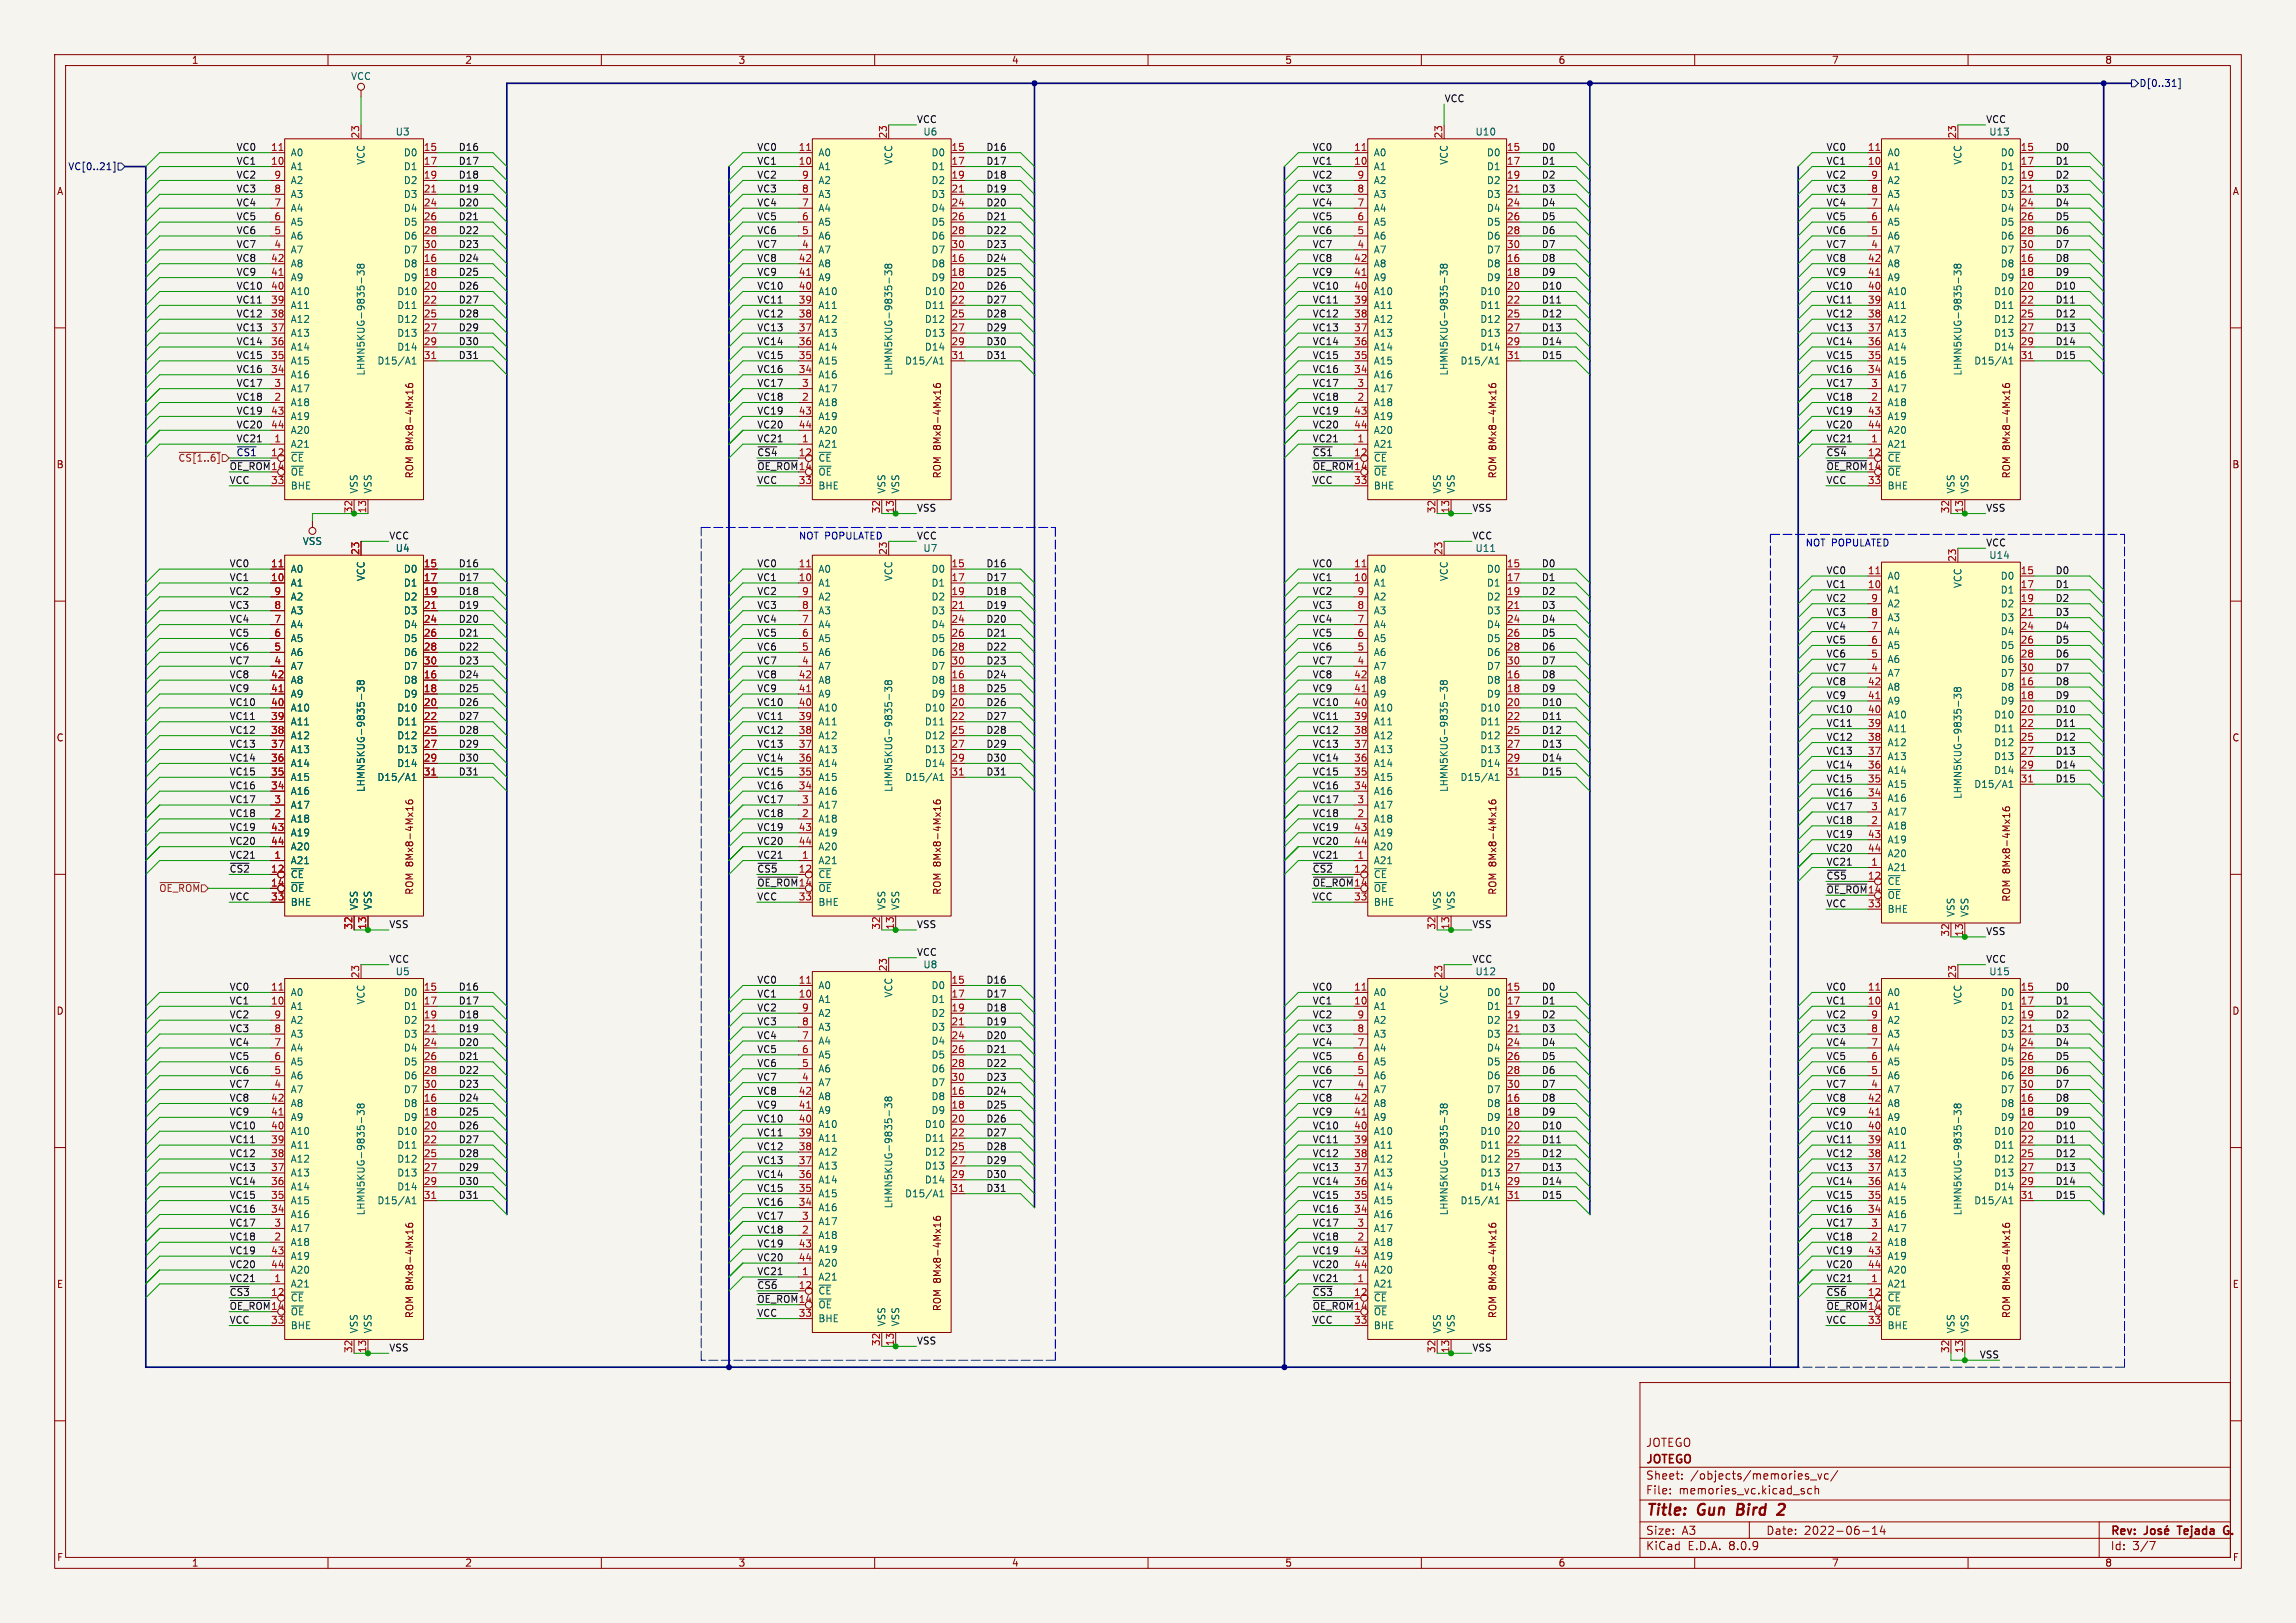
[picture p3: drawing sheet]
<svg xmlns="http://www.w3.org/2000/svg" width="420mm" height="297mm" viewBox="0 0 420 297" stroke-linecap="round" stroke-linejoin="round" font-family="sans-serif">
<defs><g id="words">
<g font-size="2.8" fill="#840000">
<text x="301" y="277.9">Title:</text>
<text x="310.6" y="277.9">Gun</text>
<text x="318.6" y="277.9">Bird</text>
</g>
<g font-size="2.1" fill="#840000">
<text x="301" y="268.2">JOTEGO</text>
<text x="301" y="265">JOTEGO</text>
<text x="301" y="273.7">File:</text>
<text x="301" y="271">Sheet:</text>
<text x="307.1" y="273.7">memories_vc.kicad_sch</text>
<text x="309.2" y="271">/objects/memories_vc/</text>
<text x="301" y="281.1">Size:</text>
<text x="307.6" y="281.1">A3</text>
<text x="323" y="281.1">Date:</text>
<text x="330" y="281.1">2022-06-14</text>
<text x="386" y="281.3">Rev:</text>
<text x="399.1" y="281.3">Tejada</text>
<text x="408.1" y="281.3">G.</text>
<text x="301" y="283.9">KiCad</text>
<text x="308.7" y="283.9">E.D.A.</text>
<text x="316.3" y="283.9">8.0.9</text>
<text x="386" y="283.9">Id:</text>
<text x="390.1" y="283.9">3/7</text>
</g>
<g font-size="1.8" fill="#840000">
<text x="35" y="11.9">1</text>
<text x="85" y="11.9">2</text>
<text x="135" y="11.9">3</text>
<text x="185" y="11.9">4</text>
<text x="235" y="11.9">5</text>
<text x="285" y="11.9">6</text>
<text x="335" y="11.9">7</text>
<text x="385" y="11.9">8</text>
<text x="10.3" y="35.9">A</text>
<text x="408.3" y="35.9">A</text>
<text x="10.3" y="85.9">B</text>
<text x="75.8" y="87.7" transform="rotate(-90 75.8 87.7)">ROM 8Mx8-4Mx16</text>
<text x="172.3" y="87.7" transform="rotate(-90 172.3 87.7)">ROM 8Mx8-4Mx16</text>
<text x="273.9" y="87.7" transform="rotate(-90 273.9 87.7)">ROM 8Mx8-4Mx16</text>
<text x="367.9" y="87.7" transform="rotate(-90 367.9 87.7)">ROM 8Mx8-4Mx16</text>
<text x="408.2" y="85.9">B</text>
<text x="10.3" y="135.9">C</text>
<text x="408.2" y="135.9">C</text>
<text x="75.8" y="163.9" transform="rotate(-90 75.8 163.9)">ROM 8Mx8-4Mx16</text>
<text x="172.3" y="163.9" transform="rotate(-90 172.3 163.9)">ROM 8Mx8-4Mx16</text>
<text x="273.9" y="163.9" transform="rotate(-90 273.9 163.9)">ROM 8Mx8-4Mx16</text>
<text x="367.9" y="165.1" transform="rotate(-90 367.9 165.1)">ROM 8Mx8-4Mx16</text>
<text x="10.3" y="185.9">D</text>
<text x="408.2" y="185.9">D</text>
<text x="10.3" y="235.9">E</text>
<text x="408.3" y="235.9">E</text>
<text x="75.8" y="241.3" transform="rotate(-90 75.8 241.3)">ROM 8Mx8-4Mx16</text>
<text x="172.3" y="240.1" transform="rotate(-90 172.3 240.1)">ROM 8Mx8-4Mx16</text>
<text x="273.9" y="241.3" transform="rotate(-90 273.9 241.3)">ROM 8Mx8-4Mx16</text>
<text x="367.9" y="241.3" transform="rotate(-90 367.9 241.3)">ROM 8Mx8-4Mx16</text>
<text x="10.3" y="285.9">F</text>
<text x="35" y="286.9">1</text>
<text x="85" y="286.9">2</text>
<text x="135" y="286.9">3</text>
<text x="185" y="286.9">4</text>
<text x="235" y="286.9">5</text>
<text x="285" y="286.9">6</text>
<text x="335" y="286.9">7</text>
<text x="385" y="286.9">8</text>
<text x="408.3" y="285.9">F</text>
</g>
<g font-size="1.8" fill="#006464">
<text x="64.1" y="14.8">VCC</text>
<text x="53.1" y="28.8">A0</text>
<text x="72.3" y="25">U3</text>
<text x="73.8" y="28.8">D0</text>
<text x="149.6" y="28.8">A0</text>
<text x="168.8" y="25">U6</text>
<text x="170.3" y="28.8">D0</text>
<text x="251.2" y="28.8">A0</text>
<text x="269.8" y="25">U10</text>
<text x="271.9" y="28.8">D0</text>
<text x="345.2" y="28.8">A0</text>
<text x="363.8" y="25">U13</text>
<text x="365.9" y="28.8">D0</text>
<text x="53.1" y="31.3">A1</text>
<text x="53.1" y="33.9">A2</text>
<text x="66.9" y="30.2" transform="rotate(-90 66.9 30.2)">VCC</text>
<text x="73.8" y="31.3">D1</text>
<text x="73.8" y="33.9">D2</text>
<text x="149.6" y="31.3">A1</text>
<text x="149.6" y="33.9">A2</text>
<text x="163.4" y="30.2" transform="rotate(-90 163.4 30.2)">VCC</text>
<text x="170.3" y="31.3">D1</text>
<text x="170.3" y="33.9">D2</text>
<text x="251.2" y="31.3">A1</text>
<text x="251.2" y="33.9">A2</text>
<text x="265" y="30.2" transform="rotate(-90 265 30.2)">VCC</text>
<text x="271.9" y="31.3">D1</text>
<text x="271.9" y="33.9">D2</text>
<text x="345.2" y="31.3">A1</text>
<text x="345.2" y="33.9">A2</text>
<text x="359" y="30.2" transform="rotate(-90 359 30.2)">VCC</text>
<text x="365.9" y="31.3">D1</text>
<text x="365.9" y="33.9">D2</text>
<text x="53.1" y="41.5">A5</text>
<text x="53.1" y="39">A4</text>
<text x="53.1" y="36.4">A3</text>
<text x="73.8" y="36.4">D3</text>
<text x="73.8" y="39">D4</text>
<text x="73.8" y="41.5">D5</text>
<text x="149.6" y="41.5">A5</text>
<text x="149.6" y="39">A4</text>
<text x="149.6" y="36.4">A3</text>
<text x="170.3" y="36.4">D3</text>
<text x="170.3" y="39">D4</text>
<text x="170.3" y="41.5">D5</text>
<text x="251.2" y="41.5">A5</text>
<text x="251.2" y="39">A4</text>
<text x="251.2" y="36.4">A3</text>
<text x="271.9" y="36.4">D3</text>
<text x="271.9" y="39">D4</text>
<text x="271.9" y="41.5">D5</text>
<text x="345.2" y="41.5">A5</text>
<text x="345.2" y="39">A4</text>
<text x="345.2" y="36.4">A3</text>
<text x="365.9" y="36.4">D3</text>
<text x="365.9" y="39">D4</text>
<text x="365.9" y="41.5">D5</text>
<text x="53.1" y="46.6">A7</text>
<text x="53.1" y="44">A6</text>
<text x="73.8" y="44">D6</text>
<text x="73.8" y="46.6">D7</text>
<text x="149.6" y="46.6">A7</text>
<text x="149.6" y="44">A6</text>
<text x="170.3" y="44">D6</text>
<text x="170.3" y="46.6">D7</text>
<text x="251.2" y="46.6">A7</text>
<text x="251.2" y="44">A6</text>
<text x="271.9" y="44">D6</text>
<text x="271.9" y="46.6">D7</text>
<text x="345.2" y="46.6">A7</text>
<text x="345.2" y="44">A6</text>
<text x="365.9" y="44">D6</text>
<text x="365.9" y="46.6">D7</text>
<text x="53.1" y="51.7">A9</text>
<text x="53.1" y="49.1">A8</text>
<text x="73.8" y="49.1">D8</text>
<text x="73.8" y="51.7">D9</text>
<text x="149.6" y="51.7">A9</text>
<text x="149.6" y="49.1">A8</text>
<text x="170.3" y="49.1">D8</text>
<text x="170.3" y="51.7">D9</text>
<text x="251.2" y="51.7">A9</text>
<text x="251.2" y="49.1">A8</text>
<text x="271.9" y="49.1">D8</text>
<text x="271.9" y="51.7">D9</text>
<text x="345.2" y="51.7">A9</text>
<text x="345.2" y="49.1">A8</text>
<text x="365.9" y="49.1">D8</text>
<text x="365.9" y="51.7">D9</text>
<text x="53.1" y="59.3">A12</text>
<text x="53.1" y="56.7">A11</text>
<text x="53.1" y="54.2">A10</text>
<text x="72.6" y="54.2">D10</text>
<text x="72.6" y="56.7">D11</text>
<text x="72.6" y="59.3">D12</text>
<text x="149.6" y="59.3">A12</text>
<text x="149.6" y="56.7">A11</text>
<text x="149.6" y="54.2">A10</text>
<text x="169.1" y="54.2">D10</text>
<text x="169.1" y="56.7">D11</text>
<text x="169.1" y="59.3">D12</text>
<text x="251.2" y="59.3">A12</text>
<text x="251.2" y="56.7">A11</text>
<text x="251.2" y="54.2">A10</text>
<text x="270.7" y="54.2">D10</text>
<text x="270.7" y="56.7">D11</text>
<text x="270.7" y="59.3">D12</text>
<text x="345.2" y="59.3">A12</text>
<text x="345.2" y="56.7">A11</text>
<text x="345.2" y="54.2">A10</text>
<text x="364.7" y="54.2">D10</text>
<text x="364.7" y="56.7">D11</text>
<text x="364.7" y="59.3">D12</text>
<text x="53.1" y="64.4">A14</text>
<text x="53.1" y="61.8">A13</text>
<text x="72.6" y="61.8">D13</text>
<text x="72.6" y="64.4">D14</text>
<text x="149.6" y="64.4">A14</text>
<text x="149.6" y="61.8">A13</text>
<text x="169.1" y="61.8">D13</text>
<text x="169.1" y="64.4">D14</text>
<text x="251.2" y="64.4">A14</text>
<text x="251.2" y="61.8">A13</text>
<text x="270.7" y="61.8">D13</text>
<text x="270.7" y="64.4">D14</text>
<text x="345.2" y="64.4">A14</text>
<text x="345.2" y="61.8">A13</text>
<text x="364.7" y="61.8">D13</text>
<text x="364.7" y="64.4">D14</text>
<text x="53.1" y="72">A17</text>
<text x="53.1" y="69.4">A16</text>
<text x="53.1" y="66.9">A15</text>
<text x="66.9" y="68.8" transform="rotate(-90 66.9 68.8)">LHMN5KUG-9835-38</text>
<text x="68.9" y="66.9">D15/A1</text>
<text x="149.6" y="72">A17</text>
<text x="149.6" y="69.4">A16</text>
<text x="149.6" y="66.9">A15</text>
<text x="163.4" y="68.8" transform="rotate(-90 163.4 68.8)">LHMN5KUG-9835-38</text>
<text x="165.5" y="66.9">D15/A1</text>
<text x="251.2" y="72">A17</text>
<text x="251.2" y="69.4">A16</text>
<text x="251.2" y="66.9">A15</text>
<text x="265" y="68.8" transform="rotate(-90 265 68.8)">LHMN5KUG-9835-38</text>
<text x="267.1" y="66.9">D15/A1</text>
<text x="345.2" y="72">A17</text>
<text x="345.2" y="69.4">A16</text>
<text x="345.2" y="66.9">A15</text>
<text x="359" y="68.8" transform="rotate(-90 359 68.8)">LHMN5KUG-9835-38</text>
<text x="361" y="66.9">D15/A1</text>
<text x="53.1" y="74.5">A18</text>
<text x="53.1" y="77.1">A19</text>
<text x="149.6" y="74.5">A18</text>
<text x="149.6" y="77.1">A19</text>
<text x="251.2" y="74.5">A18</text>
<text x="251.2" y="77.1">A19</text>
<text x="345.2" y="74.5">A18</text>
<text x="345.2" y="77.1">A19</text>
<text x="53.1" y="82.1">A21</text>
<text x="53.1" y="79.6">A20</text>
<text x="149.6" y="82.1">A21</text>
<text x="149.6" y="79.6">A20</text>
<text x="251.2" y="82.1">A21</text>
<text x="251.2" y="79.6">A20</text>
<text x="345.2" y="82.1">A21</text>
<text x="345.2" y="79.6">A20</text>
<text x="53.1" y="84.7">~{CE}</text>
<text x="53.1" y="87.2">~{OE}</text>
<text x="53.1" y="89.8">BHE</text>
<text x="149.6" y="84.7">~{CE}</text>
<text x="149.6" y="87.2">~{OE}</text>
<text x="149.6" y="89.8">BHE</text>
<text x="251.2" y="84.7">~{CE}</text>
<text x="251.2" y="87.2">~{OE}</text>
<text x="251.2" y="89.8">BHE</text>
<text x="345.2" y="84.7">~{CE}</text>
<text x="345.2" y="87.2">~{OE}</text>
<text x="345.2" y="89.8">BHE</text>
<text x="65.6" y="90.4" transform="rotate(-90 65.6 90.4)">VSS</text>
<text x="68.2" y="90.4" transform="rotate(-90 68.2 90.4)">VSS</text>
<text x="162.2" y="90.4" transform="rotate(-90 162.2 90.4)">VSS</text>
<text x="164.7" y="90.4" transform="rotate(-90 164.7 90.4)">VSS</text>
<text x="263.8" y="90.4" transform="rotate(-90 263.8 90.4)">VSS</text>
<text x="266.3" y="90.4" transform="rotate(-90 266.3 90.4)">VSS</text>
<text x="357.7" y="90.4" transform="rotate(-90 357.7 90.4)">VSS</text>
<text x="360.3" y="90.4" transform="rotate(-90 360.3 90.4)">VSS</text>
<text x="55.3" y="99.9">VSS</text>
<text x="72.3" y="101.2">U4</text>
<text x="168.8" y="101.2">U7</text>
<text x="269.8" y="101.2">U11</text>
<text x="53.1" y="107.5">A1</text>
<text x="53.1" y="105">A0</text>
<text x="66.9" y="106.4" transform="rotate(-90 66.9 106.4)">VCC</text>
<text x="73.8" y="105">D0</text>
<text x="73.8" y="107.5">D1</text>
<text x="149.6" y="107.5">A1</text>
<text x="149.6" y="105">A0</text>
<text x="163.4" y="106.4" transform="rotate(-90 163.4 106.4)">VCC</text>
<text x="170.3" y="105">D0</text>
<text x="170.3" y="107.5">D1</text>
<text x="251.2" y="107.5">A1</text>
<text x="251.2" y="105">A0</text>
<text x="265" y="106.4" transform="rotate(-90 265 106.4)">VCC</text>
<text x="271.9" y="105">D0</text>
<text x="271.9" y="107.5">D1</text>
<text x="345.2" y="106.3">A0</text>
<text x="359" y="107.7" transform="rotate(-90 359 107.7)">VCC</text>
<text x="363.8" y="102.5">U14</text>
<text x="365.9" y="106.3">D0</text>
<text x="53.1" y="112.6">A3</text>
<text x="53.1" y="110.1">A2</text>
<text x="73.8" y="110.1">D2</text>
<text x="73.8" y="112.6">D3</text>
<text x="149.6" y="112.6">A3</text>
<text x="149.6" y="110.1">A2</text>
<text x="170.3" y="110.1">D2</text>
<text x="170.3" y="112.6">D3</text>
<text x="251.2" y="112.6">A3</text>
<text x="251.2" y="110.1">A2</text>
<text x="271.9" y="110.1">D2</text>
<text x="271.9" y="112.6">D3</text>
<text x="345.2" y="108.8">A1</text>
<text x="345.2" y="113.9">A3</text>
<text x="345.2" y="111.4">A2</text>
<text x="365.9" y="108.8">D1</text>
<text x="365.9" y="111.4">D2</text>
<text x="365.9" y="113.9">D3</text>
<text x="53.1" y="117.7">A5</text>
<text x="53.1" y="115.2">A4</text>
<text x="73.8" y="115.2">D4</text>
<text x="73.8" y="117.7">D5</text>
<text x="149.6" y="117.7">A5</text>
<text x="149.6" y="115.2">A4</text>
<text x="170.3" y="115.2">D4</text>
<text x="170.3" y="117.7">D5</text>
<text x="251.2" y="117.7">A5</text>
<text x="251.2" y="115.2">A4</text>
<text x="271.9" y="115.2">D4</text>
<text x="271.9" y="117.7">D5</text>
<text x="345.2" y="119">A5</text>
<text x="345.2" y="116.4">A4</text>
<text x="365.9" y="116.4">D4</text>
<text x="365.9" y="119">D5</text>
<text x="53.1" y="122.8">A7</text>
<text x="53.1" y="125.3">A8</text>
<text x="53.1" y="120.2">A6</text>
<text x="73.8" y="125.3">D8</text>
<text x="73.8" y="120.2">D6</text>
<text x="73.8" y="122.8">D7</text>
<text x="149.6" y="122.8">A7</text>
<text x="149.6" y="125.3">A8</text>
<text x="149.6" y="120.2">A6</text>
<text x="170.3" y="125.3">D8</text>
<text x="170.3" y="120.2">D6</text>
<text x="170.3" y="122.8">D7</text>
<text x="251.2" y="122.8">A7</text>
<text x="251.2" y="125.3">A8</text>
<text x="251.2" y="120.2">A6</text>
<text x="271.9" y="125.3">D8</text>
<text x="271.9" y="120.2">D6</text>
<text x="271.9" y="122.8">D7</text>
<text x="345.2" y="124.1">A7</text>
<text x="345.2" y="121.5">A6</text>
<text x="365.9" y="121.5">D6</text>
<text x="365.9" y="124.1">D7</text>
<text x="53.1" y="130.4">A10</text>
<text x="53.1" y="127.9">A9</text>
<text x="72.6" y="130.4">D10</text>
<text x="73.8" y="127.9">D9</text>
<text x="149.6" y="130.4">A10</text>
<text x="149.6" y="127.9">A9</text>
<text x="169.1" y="130.4">D10</text>
<text x="170.3" y="127.9">D9</text>
<text x="251.2" y="130.4">A10</text>
<text x="251.2" y="127.9">A9</text>
<text x="270.7" y="130.4">D10</text>
<text x="271.9" y="127.9">D9</text>
<text x="345.2" y="131.7">A10</text>
<text x="345.2" y="129.1">A9</text>
<text x="345.2" y="126.6">A8</text>
<text x="364.7" y="131.7">D10</text>
<text x="365.9" y="126.6">D8</text>
<text x="365.9" y="129.1">D9</text>
<text x="53.1" y="135.5">A12</text>
<text x="53.1" y="132.9">A11</text>
<text x="72.6" y="132.9">D11</text>
<text x="72.6" y="135.5">D12</text>
<text x="149.6" y="135.5">A12</text>
<text x="149.6" y="132.9">A11</text>
<text x="169.1" y="132.9">D11</text>
<text x="169.1" y="135.5">D12</text>
<text x="251.2" y="135.5">A12</text>
<text x="251.2" y="132.9">A11</text>
<text x="270.7" y="132.9">D11</text>
<text x="270.7" y="135.5">D12</text>
<text x="345.2" y="136.8">A12</text>
<text x="345.2" y="134.2">A11</text>
<text x="364.7" y="134.2">D11</text>
<text x="364.7" y="136.8">D12</text>
<text x="53.1" y="143.1">A15</text>
<text x="53.1" y="140.6">A14</text>
<text x="53.1" y="138">A13</text>
<text x="68.9" y="143.1">D15/A1</text>
<text x="72.6" y="138">D13</text>
<text x="72.6" y="140.6">D14</text>
<text x="149.6" y="143.1">A15</text>
<text x="149.6" y="140.6">A14</text>
<text x="149.6" y="138">A13</text>
<text x="165.5" y="143.1">D15/A1</text>
<text x="169.1" y="138">D13</text>
<text x="169.1" y="140.6">D14</text>
<text x="251.2" y="143.1">A15</text>
<text x="251.2" y="140.6">A14</text>
<text x="251.2" y="138">A13</text>
<text x="267.1" y="143.1">D15/A1</text>
<text x="270.7" y="138">D13</text>
<text x="270.7" y="140.6">D14</text>
<text x="345.2" y="141.8">A14</text>
<text x="345.2" y="139.3">A13</text>
<text x="364.7" y="139.3">D13</text>
<text x="364.7" y="141.8">D14</text>
<text x="53.1" y="148.2">A17</text>
<text x="53.1" y="145.6">A16</text>
<text x="66.9" y="145" transform="rotate(-90 66.9 145)">LHMN5KUG-9835-38</text>
<text x="149.6" y="148.2">A17</text>
<text x="149.6" y="145.6">A16</text>
<text x="163.4" y="145" transform="rotate(-90 163.4 145)">LHMN5KUG-9835-38</text>
<text x="251.2" y="148.2">A17</text>
<text x="251.2" y="145.6">A16</text>
<text x="265" y="145" transform="rotate(-90 265 145)">LHMN5KUG-9835-38</text>
<text x="345.2" y="149.5">A17</text>
<text x="345.2" y="146.9">A16</text>
<text x="345.2" y="144.4">A15</text>
<text x="359" y="146.3" transform="rotate(-90 359 146.3)">LHMN5KUG-9835-38</text>
<text x="361" y="144.4">D15/A1</text>
<text x="53.1" y="150.7">A18</text>
<text x="53.1" y="153.3">A19</text>
<text x="53.1" y="155.8">A20</text>
<text x="149.6" y="150.7">A18</text>
<text x="149.6" y="153.3">A19</text>
<text x="149.6" y="155.8">A20</text>
<text x="251.2" y="150.7">A18</text>
<text x="251.2" y="153.3">A19</text>
<text x="251.2" y="155.8">A20</text>
<text x="345.2" y="152">A18</text>
<text x="345.2" y="154.5">A19</text>
<text x="53.1" y="158.3">A21</text>
<text x="53.1" y="160.9">~{CE}</text>
<text x="149.6" y="158.3">A21</text>
<text x="149.6" y="160.9">~{CE}</text>
<text x="251.2" y="158.3">A21</text>
<text x="251.2" y="160.9">~{CE}</text>
<text x="345.2" y="159.6">A21</text>
<text x="345.2" y="157.1">A20</text>
<text x="53.1" y="163.4">~{OE}</text>
<text x="53.1" y="166">BHE</text>
<text x="65.6" y="166.6" transform="rotate(-90 65.6 166.6)">VSS</text>
<text x="68.2" y="166.6" transform="rotate(-90 68.2 166.6)">VSS</text>
<text x="149.6" y="163.4">~{OE}</text>
<text x="149.6" y="166">BHE</text>
<text x="162.2" y="166.6" transform="rotate(-90 162.2 166.6)">VSS</text>
<text x="164.7" y="166.6" transform="rotate(-90 164.7 166.6)">VSS</text>
<text x="251.2" y="163.4">~{OE}</text>
<text x="251.2" y="166">BHE</text>
<text x="263.8" y="166.6" transform="rotate(-90 263.8 166.6)">VSS</text>
<text x="266.3" y="166.6" transform="rotate(-90 266.3 166.6)">VSS</text>
<text x="345.2" y="162.2">~{CE}</text>
<text x="345.2" y="164.7">~{OE}</text>
<text x="345.2" y="167.2">BHE</text>
<text x="357.7" y="167.9" transform="rotate(-90 357.7 167.9)">VSS</text>
<text x="360.3" y="167.9" transform="rotate(-90 360.3 167.9)">VSS</text>
<text x="72.3" y="178.7">U5</text>
<text x="168.8" y="177.4">U8</text>
<text x="269.8" y="178.7">U12</text>
<text x="363.8" y="178.7">U15</text>
<text x="53.1" y="185">A1</text>
<text x="53.1" y="182.5">A0</text>
<text x="66.9" y="183.9" transform="rotate(-90 66.9 183.9)">VCC</text>
<text x="73.8" y="182.5">D0</text>
<text x="73.8" y="185">D1</text>
<text x="149.6" y="183.7">A1</text>
<text x="149.6" y="181.2">A0</text>
<text x="163.4" y="182.6" transform="rotate(-90 163.4 182.6)">VCC</text>
<text x="170.3" y="181.2">D0</text>
<text x="170.3" y="183.7">D1</text>
<text x="251.2" y="185">A1</text>
<text x="251.2" y="182.5">A0</text>
<text x="265" y="183.9" transform="rotate(-90 265 183.9)">VCC</text>
<text x="271.9" y="182.5">D0</text>
<text x="271.9" y="185">D1</text>
<text x="345.2" y="185">A1</text>
<text x="345.2" y="182.5">A0</text>
<text x="359" y="183.9" transform="rotate(-90 359 183.9)">VCC</text>
<text x="365.9" y="182.5">D0</text>
<text x="365.9" y="185">D1</text>
<text x="53.1" y="190.1">A3</text>
<text x="53.1" y="187.6">A2</text>
<text x="73.8" y="187.6">D2</text>
<text x="73.8" y="190.1">D3</text>
<text x="149.6" y="191.4">A4</text>
<text x="149.6" y="188.8">A3</text>
<text x="149.6" y="186.3">A2</text>
<text x="170.3" y="186.3">D2</text>
<text x="170.3" y="188.8">D3</text>
<text x="170.3" y="191.4">D4</text>
<text x="251.2" y="190.1">A3</text>
<text x="251.2" y="187.6">A2</text>
<text x="271.9" y="187.6">D2</text>
<text x="271.9" y="190.1">D3</text>
<text x="345.2" y="190.1">A3</text>
<text x="345.2" y="187.6">A2</text>
<text x="365.9" y="187.6">D2</text>
<text x="365.9" y="190.1">D3</text>
<text x="53.1" y="197.7">A6</text>
<text x="53.1" y="195.2">A5</text>
<text x="53.1" y="192.6">A4</text>
<text x="73.8" y="192.6">D4</text>
<text x="73.8" y="195.2">D5</text>
<text x="73.8" y="197.7">D6</text>
<text x="149.6" y="196.4">A6</text>
<text x="149.6" y="193.9">A5</text>
<text x="170.3" y="193.9">D5</text>
<text x="170.3" y="196.4">D6</text>
<text x="251.2" y="197.7">A6</text>
<text x="251.2" y="195.2">A5</text>
<text x="251.2" y="192.6">A4</text>
<text x="271.9" y="192.6">D4</text>
<text x="271.9" y="195.2">D5</text>
<text x="271.9" y="197.7">D6</text>
<text x="345.2" y="197.7">A6</text>
<text x="345.2" y="195.2">A5</text>
<text x="345.2" y="192.6">A4</text>
<text x="365.9" y="192.6">D4</text>
<text x="365.9" y="195.2">D5</text>
<text x="365.9" y="197.7">D6</text>
<text x="53.1" y="200.3">A7</text>
<text x="53.1" y="202.8">A8</text>
<text x="73.8" y="202.8">D8</text>
<text x="73.8" y="200.3">D7</text>
<text x="149.6" y="199">A7</text>
<text x="149.6" y="201.5">A8</text>
<text x="170.3" y="201.5">D8</text>
<text x="170.3" y="199">D7</text>
<text x="251.2" y="200.3">A7</text>
<text x="251.2" y="202.8">A8</text>
<text x="271.9" y="202.8">D8</text>
<text x="271.9" y="200.3">D7</text>
<text x="345.2" y="200.3">A7</text>
<text x="345.2" y="202.8">A8</text>
<text x="365.9" y="202.8">D8</text>
<text x="365.9" y="200.3">D7</text>
<text x="53.1" y="207.9">A10</text>
<text x="53.1" y="205.3">A9</text>
<text x="72.6" y="207.9">D10</text>
<text x="73.8" y="205.3">D9</text>
<text x="149.6" y="209.1">A11</text>
<text x="149.6" y="206.6">A10</text>
<text x="149.6" y="204.1">A9</text>
<text x="169.1" y="206.6">D10</text>
<text x="169.1" y="209.1">D11</text>
<text x="170.3" y="204.1">D9</text>
<text x="251.2" y="207.9">A10</text>
<text x="251.2" y="205.3">A9</text>
<text x="270.7" y="207.9">D10</text>
<text x="271.9" y="205.3">D9</text>
<text x="345.2" y="207.9">A10</text>
<text x="345.2" y="205.3">A9</text>
<text x="364.7" y="207.9">D10</text>
<text x="365.9" y="205.3">D9</text>
<text x="53.1" y="215.5">A13</text>
<text x="53.1" y="213">A12</text>
<text x="53.1" y="210.4">A11</text>
<text x="72.6" y="210.4">D11</text>
<text x="72.6" y="213">D12</text>
<text x="72.6" y="215.5">D13</text>
<text x="149.6" y="214.2">A13</text>
<text x="149.6" y="211.7">A12</text>
<text x="169.1" y="211.7">D12</text>
<text x="169.1" y="214.2">D13</text>
<text x="251.2" y="215.5">A13</text>
<text x="251.2" y="213">A12</text>
<text x="251.2" y="210.4">A11</text>
<text x="270.7" y="210.4">D11</text>
<text x="270.7" y="213">D12</text>
<text x="270.7" y="215.5">D13</text>
<text x="345.2" y="215.5">A13</text>
<text x="345.2" y="213">A12</text>
<text x="345.2" y="210.4">A11</text>
<text x="364.7" y="210.4">D11</text>
<text x="364.7" y="213">D12</text>
<text x="364.7" y="215.5">D13</text>
<text x="53.1" y="220.6">A15</text>
<text x="53.1" y="218">A14</text>
<text x="68.9" y="220.6">D15/A1</text>
<text x="72.6" y="218">D14</text>
<text x="149.6" y="221.8">A16</text>
<text x="149.6" y="219.3">A15</text>
<text x="149.6" y="216.8">A14</text>
<text x="163.4" y="221.2" transform="rotate(-90 163.4 221.2)">LHMN5KUG-9835-38</text>
<text x="165.5" y="219.3">D15/A1</text>
<text x="169.1" y="216.8">D14</text>
<text x="251.2" y="220.6">A15</text>
<text x="251.2" y="218">A14</text>
<text x="267.1" y="220.6">D15/A1</text>
<text x="270.7" y="218">D14</text>
<text x="345.2" y="220.6">A15</text>
<text x="345.2" y="218">A14</text>
<text x="361" y="220.6">D15/A1</text>
<text x="364.7" y="218">D14</text>
<text x="53.1" y="225.7">A17</text>
<text x="53.1" y="223.1">A16</text>
<text x="66.9" y="222.5" transform="rotate(-90 66.9 222.5)">LHMN5KUG-9835-38</text>
<text x="149.6" y="226.9">A18</text>
<text x="149.6" y="224.4">A17</text>
<text x="251.2" y="225.7">A17</text>
<text x="251.2" y="223.1">A16</text>
<text x="265" y="222.5" transform="rotate(-90 265 222.5)">LHMN5KUG-9835-38</text>
<text x="345.2" y="225.7">A17</text>
<text x="345.2" y="223.1">A16</text>
<text x="359" y="222.5" transform="rotate(-90 359 222.5)">LHMN5KUG-9835-38</text>
<text x="53.1" y="228.2">A18</text>
<text x="53.1" y="230.7">A19</text>
<text x="53.1" y="233.3">A20</text>
<text x="149.6" y="229.5">A19</text>
<text x="149.6" y="232">A20</text>
<text x="251.2" y="228.2">A18</text>
<text x="251.2" y="230.7">A19</text>
<text x="251.2" y="233.3">A20</text>
<text x="345.2" y="228.2">A18</text>
<text x="345.2" y="230.7">A19</text>
<text x="345.2" y="233.3">A20</text>
<text x="53.1" y="235.8">A21</text>
<text x="53.1" y="238.4">~{CE}</text>
<text x="149.6" y="234.5">A21</text>
<text x="149.6" y="237.1">~{CE}</text>
<text x="149.6" y="239.6">~{OE}</text>
<text x="251.2" y="235.8">A21</text>
<text x="251.2" y="238.4">~{CE}</text>
<text x="345.2" y="235.8">A21</text>
<text x="345.2" y="238.4">~{CE}</text>
<text x="53.1" y="240.9">~{OE}</text>
<text x="53.1" y="243.4">BHE</text>
<text x="65.6" y="244.1" transform="rotate(-90 65.6 244.1)">VSS</text>
<text x="68.2" y="244.1" transform="rotate(-90 68.2 244.1)">VSS</text>
<text x="149.6" y="242.2">BHE</text>
<text x="162.2" y="242.8" transform="rotate(-90 162.2 242.8)">VSS</text>
<text x="164.7" y="242.8" transform="rotate(-90 164.7 242.8)">VSS</text>
<text x="251.2" y="240.9">~{OE}</text>
<text x="251.2" y="243.4">BHE</text>
<text x="263.8" y="244.1" transform="rotate(-90 263.8 244.1)">VSS</text>
<text x="266.3" y="244.1" transform="rotate(-90 266.3 244.1)">VSS</text>
<text x="345.2" y="240.9">~{OE}</text>
<text x="345.2" y="243.4">BHE</text>
<text x="357.7" y="244.1" transform="rotate(-90 357.7 244.1)">VSS</text>
<text x="360.3" y="244.1" transform="rotate(-90 360.3 244.1)">VSS</text>
</g>
<g font-size="1.8" fill="#000084">
<text x="391.3" y="16.1">D[0..31]</text>
<text x="12.4" y="31.3">VC[0..21]</text>
<text x="43.2" y="83.6">~{CS1} 12</text>
</g>
<g font-size="1.8" fill="#0f0f0f">
<text x="167.6" y="22.6">VCC</text>
<text x="264.2" y="18.8">VCC</text>
<text x="363.2" y="22.6">VCC</text>
<text x="43.2" y="27.7">VC0</text>
<text x="83.8" y="27.7">D16</text>
<text x="138.4" y="27.7">VC0</text>
<text x="180.3" y="27.7">D16</text>
<text x="240" y="27.7">VC0</text>
<text x="281.9" y="27.7">D0</text>
<text x="334" y="27.7">VC0</text>
<text x="375.9" y="27.7">D0</text>
<text x="43.2" y="32.8">VC2</text>
<text x="43.2" y="35.3">VC3</text>
<text x="43.2" y="30.2">VC1</text>
<text x="83.8" y="30.2">D17</text>
<text x="83.8" y="35.3">D19</text>
<text x="83.8" y="32.8">D18</text>
<text x="138.4" y="32.8">VC2</text>
<text x="138.4" y="30.2">VC1</text>
<text x="138.4" y="35.3">VC3</text>
<text x="180.3" y="30.2">D17</text>
<text x="180.3" y="32.8">D18</text>
<text x="180.3" y="35.3">D19</text>
<text x="240" y="32.8">VC2</text>
<text x="240" y="30.2">VC1</text>
<text x="240" y="35.3">VC3</text>
<text x="281.9" y="35.3">D3</text>
<text x="281.9" y="30.2">D1</text>
<text x="281.9" y="32.8">D2</text>
<text x="334" y="35.3">VC3</text>
<text x="334" y="32.8">VC2</text>
<text x="334" y="30.2">VC1</text>
<text x="375.9" y="32.8">D2</text>
<text x="375.9" y="35.3">D3</text>
<text x="375.9" y="30.2">D1</text>
<text x="43.2" y="40.4">VC5</text>
<text x="43.2" y="37.8">VC4</text>
<text x="83.8" y="40.4">D21</text>
<text x="83.8" y="37.8">D20</text>
<text x="138.4" y="40.4">VC5</text>
<text x="138.4" y="37.8">VC4</text>
<text x="180.3" y="37.8">D20</text>
<text x="180.3" y="40.4">D21</text>
<text x="240" y="37.8">VC4</text>
<text x="240" y="40.4">VC5</text>
<text x="281.9" y="40.4">D5</text>
<text x="281.9" y="37.8">D4</text>
<text x="334" y="37.8">VC4</text>
<text x="334" y="40.4">VC5</text>
<text x="375.9" y="37.8">D4</text>
<text x="375.9" y="40.4">D5</text>
<text x="43.2" y="45.5">VC7</text>
<text x="43.2" y="42.9">VC6</text>
<text x="43.2" y="48">VC8</text>
<text x="83.8" y="45.5">D23</text>
<text x="83.8" y="42.9">D22</text>
<text x="83.8" y="48">D24</text>
<text x="138.4" y="48">VC8</text>
<text x="138.4" y="42.9">VC6</text>
<text x="138.4" y="45.5">VC7</text>
<text x="180.3" y="42.9">D22</text>
<text x="180.3" y="45.5">D23</text>
<text x="180.3" y="48">D24</text>
<text x="240" y="42.9">VC6</text>
<text x="240" y="45.5">VC7</text>
<text x="240" y="48">VC8</text>
<text x="281.9" y="45.5">D7</text>
<text x="281.9" y="48">D8</text>
<text x="281.9" y="42.9">D6</text>
<text x="334" y="45.5">VC7</text>
<text x="334" y="48">VC8</text>
<text x="334" y="42.9">VC6</text>
<text x="375.9" y="48">D8</text>
<text x="375.9" y="45.5">D7</text>
<text x="375.9" y="42.9">D6</text>
<text x="43.2" y="50.5">VC9</text>
<text x="43.2" y="53.1">VC10</text>
<text x="83.8" y="53.1">D26</text>
<text x="83.8" y="50.5">D25</text>
<text x="138.4" y="50.5">VC9</text>
<text x="138.4" y="53.1">VC10</text>
<text x="180.3" y="53.1">D26</text>
<text x="180.3" y="50.5">D25</text>
<text x="240" y="53.1">VC10</text>
<text x="240" y="50.5">VC9</text>
<text x="281.9" y="50.5">D9</text>
<text x="281.9" y="53.1">D10</text>
<text x="334" y="53.1">VC10</text>
<text x="334" y="50.5">VC9</text>
<text x="375.9" y="53.1">D10</text>
<text x="375.9" y="50.5">D9</text>
<text x="43.2" y="55.6">VC11</text>
<text x="43.2" y="58.2">VC12</text>
<text x="83.8" y="58.2">D28</text>
<text x="83.8" y="55.6">D27</text>
<text x="138.4" y="55.6">VC11</text>
<text x="138.4" y="58.2">VC12</text>
<text x="180.3" y="55.6">D27</text>
<text x="180.3" y="58.2">D28</text>
<text x="240" y="55.6">VC11</text>
<text x="240" y="58.2">VC12</text>
<text x="281.9" y="58.2">D12</text>
<text x="281.9" y="55.6">D11</text>
<text x="334" y="58.2">VC12</text>
<text x="334" y="55.6">VC11</text>
<text x="375.9" y="55.6">D11</text>
<text x="375.9" y="58.2">D12</text>
<text x="43.2" y="63.2">VC14</text>
<text x="43.2" y="65.8">VC15</text>
<text x="43.2" y="60.7">VC13</text>
<text x="83.8" y="60.7">D29</text>
<text x="83.8" y="65.8">D31</text>
<text x="83.8" y="63.2">D30</text>
<text x="138.4" y="60.7">VC13</text>
<text x="138.4" y="65.8">VC15</text>
<text x="138.4" y="63.2">VC14</text>
<text x="180.3" y="60.7">D29</text>
<text x="180.3" y="65.8">D31</text>
<text x="180.3" y="63.2">D30</text>
<text x="240" y="60.7">VC13</text>
<text x="240" y="65.8">VC15</text>
<text x="240" y="63.2">VC14</text>
<text x="281.9" y="65.8">D15</text>
<text x="281.9" y="63.2">D14</text>
<text x="281.9" y="60.7">D13</text>
<text x="334" y="60.7">VC13</text>
<text x="334" y="63.2">VC14</text>
<text x="334" y="65.8">VC15</text>
<text x="375.9" y="65.8">D15</text>
<text x="375.9" y="60.7">D13</text>
<text x="375.9" y="63.2">D14</text>
<text x="43.2" y="70.9">VC17</text>
<text x="43.2" y="68.3">VC16</text>
<text x="138.4" y="70.9">VC17</text>
<text x="138.4" y="68.3">VC16</text>
<text x="240" y="68.3">VC16</text>
<text x="240" y="70.9">VC17</text>
<text x="334" y="68.3">VC16</text>
<text x="334" y="70.9">VC17</text>
<text x="43.2" y="73.4">VC18</text>
<text x="43.2" y="75.9">VC19</text>
<text x="138.4" y="75.9">VC19</text>
<text x="138.4" y="73.4">VC18</text>
<text x="240" y="73.4">VC18</text>
<text x="240" y="75.9">VC19</text>
<text x="334" y="75.9">VC19</text>
<text x="334" y="73.4">VC18</text>
<text x="43.2" y="81">VC21</text>
<text x="43.2" y="78.5">VC20</text>
<text x="138.4" y="78.5">VC20</text>
<text x="138.4" y="83.6">~{CS4}</text>
<text x="138.4" y="81">VC21</text>
<text x="240" y="83.6">~{CS1}</text>
<text x="240" y="81">VC21</text>
<text x="240" y="78.5">VC20</text>
<text x="334" y="81">VC21</text>
<text x="334" y="83.6">~{CS4}</text>
<text x="334" y="78.5">VC20</text>
<text x="41.9" y="86.1">~{OE_ROM}</text>
<text x="41.9" y="88.6">VCC</text>
<text x="49.5" y="86.1">14</text>
<text x="138.4" y="86.1">~{OE_ROM}</text>
<text x="138.4" y="88.6">VCC</text>
<text x="146" y="86.1">14</text>
<text x="240" y="86.1">~{OE_ROM}</text>
<text x="240" y="88.6">VCC</text>
<text x="247.6" y="86.1">14</text>
<text x="334" y="86.1">~{OE_ROM}</text>
<text x="334" y="88.6">VCC</text>
<text x="341.6" y="86.1">14</text>
<text x="167.6" y="93.7">VSS</text>
<text x="269.2" y="93.7">VSS</text>
<text x="363.2" y="93.7">VSS</text>
<text x="71.1" y="98.8">VCC</text>
<text x="167.6" y="98.8">VCC</text>
<text x="269.2" y="98.8">VCC</text>
<text x="363.2" y="100.1">VCC</text>
<text x="41.9" y="106.4">VC1</text>
<text x="41.9" y="103.9">VC0</text>
<text x="83.8" y="106.4">D17</text>
<text x="83.8" y="103.9">D16</text>
<text x="138.4" y="106.4">VC1</text>
<text x="138.4" y="103.9">VC0</text>
<text x="180.3" y="106.4">D17</text>
<text x="180.3" y="103.9">D16</text>
<text x="240" y="103.9">VC0</text>
<text x="240" y="106.4">VC1</text>
<text x="281.9" y="103.9">D0</text>
<text x="281.9" y="106.4">D1</text>
<text x="334" y="105.1">VC0</text>
<text x="334" y="107.7">VC1</text>
<text x="375.9" y="105.1">D0</text>
<text x="375.9" y="107.7">D1</text>
<text x="41.9" y="111.5">VC3</text>
<text x="41.9" y="109">VC2</text>
<text x="83.8" y="111.5">D19</text>
<text x="83.8" y="109">D18</text>
<text x="138.4" y="111.5">VC3</text>
<text x="138.4" y="109">VC2</text>
<text x="180.3" y="111.5">D19</text>
<text x="180.3" y="109">D18</text>
<text x="240" y="109">VC2</text>
<text x="240" y="111.5">VC3</text>
<text x="281.9" y="109">D2</text>
<text x="281.9" y="111.5">D3</text>
<text x="334" y="110.2">VC2</text>
<text x="334" y="112.8">VC3</text>
<text x="375.9" y="110.2">D2</text>
<text x="375.9" y="112.8">D3</text>
<text x="41.9" y="114">VC4</text>
<text x="41.9" y="116.6">VC5</text>
<text x="41.9" y="119.1">VC6</text>
<text x="83.8" y="116.6">D21</text>
<text x="83.8" y="119.1">D22</text>
<text x="83.8" y="114">D20</text>
<text x="138.4" y="116.6">VC5</text>
<text x="138.4" y="114">VC4</text>
<text x="138.4" y="119.1">VC6</text>
<text x="180.3" y="114">D20</text>
<text x="180.3" y="116.6">D21</text>
<text x="180.3" y="119.1">D22</text>
<text x="240" y="119.1">VC6</text>
<text x="240" y="116.6">VC5</text>
<text x="240" y="114">VC4</text>
<text x="281.9" y="116.6">D5</text>
<text x="281.9" y="114">D4</text>
<text x="281.9" y="119.1">D6</text>
<text x="334" y="117.8">VC5</text>
<text x="334" y="115.3">VC4</text>
<text x="375.9" y="115.3">D4</text>
<text x="375.9" y="117.8">D5</text>
<text x="41.9" y="124.2">VC8</text>
<text x="41.9" y="121.7">VC7</text>
<text x="83.8" y="121.7">D23</text>
<text x="83.8" y="124.2">D24</text>
<text x="138.4" y="124.2">VC8</text>
<text x="138.4" y="121.7">VC7</text>
<text x="180.3" y="124.2">D24</text>
<text x="180.3" y="121.7">D23</text>
<text x="240" y="124.2">VC8</text>
<text x="240" y="121.7">VC7</text>
<text x="281.9" y="121.7">D7</text>
<text x="281.9" y="124.2">D8</text>
<text x="334" y="122.9">VC7</text>
<text x="334" y="120.4">VC6</text>
<text x="334" y="125.5">VC8</text>
<text x="375.9" y="122.9">D7</text>
<text x="375.9" y="120.4">D6</text>
<text x="375.9" y="125.5">D8</text>
<text x="41.9" y="126.7">VC9</text>
<text x="41.9" y="131.8">VC11</text>
<text x="41.9" y="129.3">VC10</text>
<text x="83.8" y="126.7">D25</text>
<text x="83.8" y="129.3">D26</text>
<text x="83.8" y="131.8">D27</text>
<text x="138.4" y="131.8">VC11</text>
<text x="138.4" y="129.3">VC10</text>
<text x="138.4" y="126.7">VC9</text>
<text x="180.3" y="126.7">D25</text>
<text x="180.3" y="129.3">D26</text>
<text x="180.3" y="131.8">D27</text>
<text x="240" y="126.7">VC9</text>
<text x="240" y="129.3">VC10</text>
<text x="240" y="131.8">VC11</text>
<text x="281.9" y="126.7">D9</text>
<text x="281.9" y="129.3">D10</text>
<text x="281.9" y="131.8">D11</text>
<text x="334" y="128">VC9</text>
<text x="334" y="130.5">VC10</text>
<text x="375.9" y="128">D9</text>
<text x="375.9" y="130.5">D10</text>
<text x="41.9" y="136.9">VC13</text>
<text x="41.9" y="134.4">VC12</text>
<text x="83.8" y="136.9">D29</text>
<text x="83.8" y="134.4">D28</text>
<text x="138.4" y="134.4">VC12</text>
<text x="138.4" y="136.9">VC13</text>
<text x="180.3" y="136.9">D29</text>
<text x="180.3" y="134.4">D28</text>
<text x="240" y="134.4">VC12</text>
<text x="240" y="136.9">VC13</text>
<text x="281.9" y="136.9">D13</text>
<text x="281.9" y="134.4">D12</text>
<text x="334" y="133.1">VC11</text>
<text x="334" y="135.6">VC12</text>
<text x="375.9" y="135.6">D12</text>
<text x="375.9" y="133.1">D11</text>
<text x="41.9" y="139.4">VC14</text>
<text x="41.9" y="142">VC15</text>
<text x="83.8" y="142">D31</text>
<text x="83.8" y="139.4">D30</text>
<text x="138.4" y="142">VC15</text>
<text x="138.4" y="139.4">VC14</text>
<text x="180.3" y="142">D31</text>
<text x="180.3" y="139.4">D30</text>
<text x="240" y="142">VC15</text>
<text x="240" y="139.4">VC14</text>
<text x="281.9" y="139.4">D14</text>
<text x="281.9" y="142">D15</text>
<text x="334" y="143.2">VC15</text>
<text x="334" y="138.2">VC13</text>
<text x="334" y="140.7">VC14</text>
<text x="375.9" y="140.7">D14</text>
<text x="375.9" y="143.2">D15</text>
<text x="375.9" y="138.2">D13</text>
<text x="41.9" y="147.1">VC17</text>
<text x="41.9" y="144.5">VC16</text>
<text x="41.9" y="149.6">VC18</text>
<text x="138.4" y="144.5">VC16</text>
<text x="138.4" y="147.1">VC17</text>
<text x="138.4" y="149.6">VC18</text>
<text x="240" y="147.1">VC17</text>
<text x="240" y="144.5">VC16</text>
<text x="240" y="149.6">VC18</text>
<text x="334" y="145.8">VC16</text>
<text x="334" y="148.3">VC17</text>
<text x="41.9" y="152.1">VC19</text>
<text x="41.9" y="154.7">VC20</text>
<text x="138.4" y="152.1">VC19</text>
<text x="138.4" y="154.7">VC20</text>
<text x="240" y="154.7">VC20</text>
<text x="240" y="152.1">VC19</text>
<text x="334" y="155.9">VC20</text>
<text x="334" y="150.9">VC18</text>
<text x="334" y="153.4">VC19</text>
<text x="41.9" y="157.2">VC21</text>
<text x="41.9" y="159.8">~{CS2}</text>
<text x="138.4" y="159.8">~{CS5}</text>
<text x="138.4" y="157.2">VC21</text>
<text x="240" y="157.2">VC21</text>
<text x="240" y="159.8">~{CS2}</text>
<text x="334" y="158.5">VC21</text>
<text x="334" y="161">~{CS5}</text>
<text x="41.9" y="164.8">VCC</text>
<text x="138.4" y="162.3">~{OE_ROM}</text>
<text x="138.4" y="164.8">VCC</text>
<text x="146" y="162.3">14</text>
<text x="240" y="162.3">~{OE_ROM}</text>
<text x="240" y="164.8">VCC</text>
<text x="247.6" y="162.3">14</text>
<text x="334" y="166.1">VCC</text>
<text x="334" y="163.6">~{OE_ROM}</text>
<text x="341.6" y="163.6">14</text>
<text x="71.1" y="169.9">VSS</text>
<text x="167.6" y="169.9">VSS</text>
<text x="269.2" y="169.9">VSS</text>
<text x="363.2" y="171.2">VSS</text>
<text x="71.1" y="176.3">VCC</text>
<text x="167.6" y="175">VCC</text>
<text x="269.2" y="176.3">VCC</text>
<text x="363.2" y="176.3">VCC</text>
<text x="41.9" y="181.3">VC0</text>
<text x="41.9" y="183.9">VC1</text>
<text x="83.8" y="181.3">D16</text>
<text x="83.8" y="183.9">D17</text>
<text x="138.4" y="180.1">VC0</text>
<text x="138.4" y="182.6">VC1</text>
<text x="138.4" y="185.2">VC2</text>
<text x="180.3" y="185.2">D18</text>
<text x="180.3" y="182.6">D17</text>
<text x="180.3" y="180.1">D16</text>
<text x="240" y="183.9">VC1</text>
<text x="240" y="181.3">VC0</text>
<text x="281.9" y="181.3">D0</text>
<text x="281.9" y="183.9">D1</text>
<text x="334" y="181.3">VC0</text>
<text x="334" y="183.9">VC1</text>
<text x="375.9" y="183.9">D1</text>
<text x="375.9" y="181.3">D0</text>
<text x="41.9" y="191.5">VC4</text>
<text x="41.9" y="189">VC3</text>
<text x="41.9" y="186.4">VC2</text>
<text x="83.8" y="186.4">D18</text>
<text x="83.8" y="191.5">D20</text>
<text x="83.8" y="189">D19</text>
<text x="138.4" y="187.7">VC3</text>
<text x="138.4" y="190.2">VC4</text>
<text x="180.3" y="190.2">D20</text>
<text x="180.3" y="187.7">D19</text>
<text x="240" y="186.4">VC2</text>
<text x="240" y="191.5">VC4</text>
<text x="240" y="189">VC3</text>
<text x="281.9" y="189">D3</text>
<text x="281.9" y="191.5">D4</text>
<text x="281.9" y="186.4">D2</text>
<text x="334" y="186.4">VC2</text>
<text x="334" y="189">VC3</text>
<text x="334" y="191.5">VC4</text>
<text x="375.9" y="191.5">D4</text>
<text x="375.9" y="186.4">D2</text>
<text x="375.9" y="189">D3</text>
<text x="41.9" y="194">VC5</text>
<text x="41.9" y="196.6">VC6</text>
<text x="83.8" y="196.6">D22</text>
<text x="83.8" y="194">D21</text>
<text x="138.4" y="192.8">VC5</text>
<text x="138.4" y="197.9">VC7</text>
<text x="138.4" y="195.3">VC6</text>
<text x="180.3" y="195.3">D22</text>
<text x="180.3" y="192.8">D21</text>
<text x="180.3" y="197.9">D23</text>
<text x="240" y="194">VC5</text>
<text x="240" y="196.6">VC6</text>
<text x="281.9" y="194">D5</text>
<text x="281.9" y="196.6">D6</text>
<text x="334" y="194">VC5</text>
<text x="334" y="196.6">VC6</text>
<text x="375.9" y="194">D5</text>
<text x="375.9" y="196.6">D6</text>
<text x="41.9" y="201.7">VC8</text>
<text x="41.9" y="199.1">VC7</text>
<text x="83.8" y="199.1">D23</text>
<text x="83.8" y="201.7">D24</text>
<text x="138.4" y="200.4">VC8</text>
<text x="138.4" y="202.9">VC9</text>
<text x="180.3" y="200.4">D24</text>
<text x="180.3" y="202.9">D25</text>
<text x="240" y="199.1">VC7</text>
<text x="240" y="201.7">VC8</text>
<text x="281.9" y="199.1">D7</text>
<text x="281.9" y="201.7">D8</text>
<text x="334" y="201.7">VC8</text>
<text x="334" y="199.1">VC7</text>
<text x="375.9" y="201.7">D8</text>
<text x="375.9" y="199.1">D7</text>
<text x="41.9" y="206.7">VC10</text>
<text x="41.9" y="209.3">VC11</text>
<text x="41.9" y="204.2">VC9</text>
<text x="83.8" y="209.3">D27</text>
<text x="83.8" y="206.7">D26</text>
<text x="83.8" y="204.2">D25</text>
<text x="138.4" y="208">VC11</text>
<text x="138.4" y="205.5">VC10</text>
<text x="180.3" y="205.5">D26</text>
<text x="180.3" y="208">D27</text>
<text x="240" y="204.2">VC9</text>
<text x="240" y="206.7">VC10</text>
<text x="240" y="209.3">VC11</text>
<text x="281.9" y="206.7">D10</text>
<text x="281.9" y="209.3">D11</text>
<text x="281.9" y="204.2">D9</text>
<text x="334" y="209.3">VC11</text>
<text x="334" y="206.7">VC10</text>
<text x="334" y="204.2">VC9</text>
<text x="375.9" y="209.3">D11</text>
<text x="375.9" y="206.7">D10</text>
<text x="375.9" y="204.2">D9</text>
<text x="41.9" y="214.4">VC13</text>
<text x="41.9" y="211.8">VC12</text>
<text x="83.8" y="211.8">D28</text>
<text x="83.8" y="214.4">D29</text>
<text x="138.4" y="215.6">VC14</text>
<text x="138.4" y="213.1">VC13</text>
<text x="138.4" y="210.6">VC12</text>
<text x="180.3" y="210.6">D28</text>
<text x="180.3" y="213.1">D29</text>
<text x="180.3" y="215.6">D30</text>
<text x="240" y="214.4">VC13</text>
<text x="240" y="211.8">VC12</text>
<text x="281.9" y="214.4">D13</text>
<text x="281.9" y="211.8">D12</text>
<text x="334" y="211.8">VC12</text>
<text x="334" y="214.4">VC13</text>
<text x="375.9" y="211.8">D12</text>
<text x="375.9" y="214.4">D13</text>
<text x="41.9" y="219.4">VC15</text>
<text x="41.9" y="216.9">VC14</text>
<text x="41.9" y="222">VC16</text>
<text x="83.8" y="219.4">D31</text>
<text x="83.8" y="216.9">D30</text>
<text x="138.4" y="218.2">VC15</text>
<text x="138.4" y="220.7">VC16</text>
<text x="180.3" y="218.2">D31</text>
<text x="240" y="216.9">VC14</text>
<text x="240" y="219.4">VC15</text>
<text x="240" y="222">VC16</text>
<text x="281.9" y="219.4">D15</text>
<text x="281.9" y="216.9">D14</text>
<text x="334" y="222">VC16</text>
<text x="334" y="219.4">VC15</text>
<text x="334" y="216.9">VC14</text>
<text x="375.9" y="219.4">D15</text>
<text x="375.9" y="216.9">D14</text>
<text x="41.9" y="224.5">VC17</text>
<text x="41.9" y="227.1">VC18</text>
<text x="138.4" y="223.3">VC17</text>
<text x="138.4" y="225.8">VC18</text>
<text x="240" y="227.1">VC18</text>
<text x="240" y="224.5">VC17</text>
<text x="334" y="224.5">VC17</text>
<text x="334" y="227.1">VC18</text>
<text x="41.9" y="232.1">VC20</text>
<text x="41.9" y="229.6">VC19</text>
<text x="138.4" y="228.3">VC19</text>
<text x="138.4" y="230.9">VC20</text>
<text x="138.4" y="233.4">VC21</text>
<text x="240" y="232.1">VC20</text>
<text x="240" y="229.6">VC19</text>
<text x="334" y="229.6">VC19</text>
<text x="334" y="232.1">VC20</text>
<text x="41.9" y="234.7">VC21</text>
<text x="41.9" y="237.2">~{CS3}</text>
<text x="41.9" y="239.8">~{OE_ROM}</text>
<text x="49.5" y="239.8">14</text>
<text x="138.4" y="236">~{CS6}</text>
<text x="138.4" y="238.5">~{OE_ROM}</text>
<text x="146" y="238.5">14</text>
<text x="240" y="239.8">~{OE_ROM}</text>
<text x="240" y="237.2">~{CS3}</text>
<text x="240" y="234.7">VC21</text>
<text x="247.6" y="239.8">14</text>
<text x="334" y="239.8">~{OE_ROM}</text>
<text x="334" y="234.7">VC21</text>
<text x="334" y="237.2">~{CS6}</text>
<text x="341.6" y="239.8">14</text>
<text x="41.9" y="242.3">VCC</text>
<text x="138.4" y="241">VCC</text>
<text x="240" y="242.3">VCC</text>
<text x="334" y="242.3">VCC</text>
<text x="71.1" y="247.4">VSS</text>
<text x="167.6" y="246.1">VSS</text>
<text x="269.2" y="247.4">VSS</text>
<text x="362" y="248.7">VSS</text>
</g>
<g font-size="1.8" fill="#a90000">
<text x="49.5" y="27.7">11</text>
<text x="65.8" y="25.4" transform="rotate(-90 65.8 25.4)">23</text>
<text x="77.4" y="27.7">15</text>
<text x="146" y="27.7">11</text>
<text x="162.3" y="25.4" transform="rotate(-90 162.3 25.4)">23</text>
<text x="173.9" y="27.7">15</text>
<text x="247.6" y="27.7">11</text>
<text x="263.9" y="25.4" transform="rotate(-90 263.9 25.4)">23</text>
<text x="275.5" y="27.7">15</text>
<text x="341.6" y="27.7">11</text>
<text x="357.9" y="25.4" transform="rotate(-90 357.9 25.4)">23</text>
<text x="369.5" y="27.7">15</text>
<text x="49.5" y="30.2">10</text>
<text x="50.1" y="35.3">8</text>
<text x="50.1" y="32.8">9</text>
<text x="77.4" y="30.2">17</text>
<text x="77.4" y="32.8">19</text>
<text x="77.4" y="35.3">21</text>
<text x="146" y="30.2">10</text>
<text x="146.6" y="35.3">8</text>
<text x="146.6" y="32.8">9</text>
<text x="173.9" y="30.2">17</text>
<text x="173.9" y="32.8">19</text>
<text x="173.9" y="35.3">21</text>
<text x="247.6" y="30.2">10</text>
<text x="248.2" y="35.3">8</text>
<text x="248.2" y="32.8">9</text>
<text x="275.5" y="30.2">17</text>
<text x="275.5" y="32.8">19</text>
<text x="275.5" y="35.3">21</text>
<text x="341.6" y="30.2">10</text>
<text x="342.2" y="35.3">8</text>
<text x="342.2" y="32.8">9</text>
<text x="369.5" y="30.2">17</text>
<text x="369.5" y="32.8">19</text>
<text x="369.5" y="35.3">21</text>
<text x="50.1" y="40.4">6</text>
<text x="50.1" y="37.8">7</text>
<text x="77.4" y="37.8">24</text>
<text x="77.4" y="40.4">26</text>
<text x="146.6" y="40.4">6</text>
<text x="146.6" y="37.8">7</text>
<text x="173.9" y="37.8">24</text>
<text x="173.9" y="40.4">26</text>
<text x="248.2" y="40.4">6</text>
<text x="248.2" y="37.8">7</text>
<text x="275.5" y="37.8">24</text>
<text x="275.5" y="40.4">26</text>
<text x="342.2" y="40.4">6</text>
<text x="342.2" y="37.8">7</text>
<text x="369.5" y="37.8">24</text>
<text x="369.5" y="40.4">26</text>
<text x="50.1" y="45.5">4</text>
<text x="50.1" y="42.9">5</text>
<text x="77.4" y="42.9">28</text>
<text x="77.4" y="45.5">30</text>
<text x="146.6" y="45.5">4</text>
<text x="146.6" y="42.9">5</text>
<text x="173.9" y="42.9">28</text>
<text x="173.9" y="45.5">30</text>
<text x="248.2" y="45.5">4</text>
<text x="248.2" y="42.9">5</text>
<text x="275.5" y="42.9">28</text>
<text x="275.5" y="45.5">30</text>
<text x="342.2" y="45.5">4</text>
<text x="342.2" y="42.9">5</text>
<text x="369.5" y="42.9">28</text>
<text x="369.5" y="45.5">30</text>
<text x="49.5" y="53.1">40</text>
<text x="49.5" y="50.5">41</text>
<text x="49.5" y="48">42</text>
<text x="77.4" y="48">16</text>
<text x="77.4" y="50.5">18</text>
<text x="77.4" y="53.1">20</text>
<text x="146" y="53.1">40</text>
<text x="146" y="50.5">41</text>
<text x="146" y="48">42</text>
<text x="173.9" y="48">16</text>
<text x="173.9" y="50.5">18</text>
<text x="173.9" y="53.1">20</text>
<text x="247.6" y="53.1">40</text>
<text x="247.6" y="50.5">41</text>
<text x="247.6" y="48">42</text>
<text x="275.5" y="48">16</text>
<text x="275.5" y="50.5">18</text>
<text x="275.5" y="53.1">20</text>
<text x="341.6" y="53.1">40</text>
<text x="341.6" y="50.5">41</text>
<text x="341.6" y="48">42</text>
<text x="369.5" y="48">16</text>
<text x="369.5" y="50.5">18</text>
<text x="369.5" y="53.1">20</text>
<text x="49.5" y="58.2">38</text>
<text x="49.5" y="55.6">39</text>
<text x="77.4" y="55.6">22</text>
<text x="77.4" y="58.2">25</text>
<text x="146" y="58.2">38</text>
<text x="146" y="55.6">39</text>
<text x="173.9" y="55.6">22</text>
<text x="173.9" y="58.2">25</text>
<text x="247.6" y="58.2">38</text>
<text x="247.6" y="55.6">39</text>
<text x="275.5" y="55.6">22</text>
<text x="275.5" y="58.2">25</text>
<text x="341.6" y="58.2">38</text>
<text x="341.6" y="55.6">39</text>
<text x="369.5" y="55.6">22</text>
<text x="369.5" y="58.2">25</text>
<text x="49.5" y="65.8">35</text>
<text x="49.5" y="63.2">36</text>
<text x="49.5" y="60.7">37</text>
<text x="77.4" y="60.7">27</text>
<text x="77.4" y="63.2">29</text>
<text x="77.4" y="65.8">31</text>
<text x="146" y="65.8">35</text>
<text x="146" y="63.2">36</text>
<text x="146" y="60.7">37</text>
<text x="173.9" y="60.7">27</text>
<text x="173.9" y="63.2">29</text>
<text x="173.9" y="65.8">31</text>
<text x="247.6" y="65.8">35</text>
<text x="247.6" y="63.2">36</text>
<text x="247.6" y="60.7">37</text>
<text x="275.5" y="60.7">27</text>
<text x="275.5" y="63.2">29</text>
<text x="275.5" y="65.8">31</text>
<text x="341.6" y="65.8">35</text>
<text x="341.6" y="63.2">36</text>
<text x="341.6" y="60.7">37</text>
<text x="369.5" y="60.7">27</text>
<text x="369.5" y="63.2">29</text>
<text x="369.5" y="65.8">31</text>
<text x="49.5" y="68.3">34</text>
<text x="50.1" y="70.9">3</text>
<text x="146" y="68.3">34</text>
<text x="146.6" y="70.9">3</text>
<text x="247.6" y="68.3">34</text>
<text x="248.2" y="70.9">3</text>
<text x="341.6" y="68.3">34</text>
<text x="342.2" y="70.9">3</text>
<text x="49.5" y="75.9">43</text>
<text x="50.1" y="73.4">2</text>
<text x="146" y="75.9">43</text>
<text x="146.6" y="73.4">2</text>
<text x="247.6" y="75.9">43</text>
<text x="248.2" y="73.4">2</text>
<text x="341.6" y="75.9">43</text>
<text x="342.2" y="73.4">2</text>
<text x="49.5" y="78.5">44</text>
<text x="50.1" y="81">1</text>
<text x="146" y="83.6">12</text>
<text x="146" y="78.5">44</text>
<text x="146.6" y="81">1</text>
<text x="247.6" y="83.6">12</text>
<text x="247.6" y="78.5">44</text>
<text x="248.2" y="81">1</text>
<text x="341.6" y="83.6">12</text>
<text x="341.6" y="78.5">44</text>
<text x="342.2" y="81">1</text>
<text x="49.5" y="88.6">33</text>
<text x="146" y="88.6">33</text>
<text x="247.6" y="88.6">33</text>
<text x="341.6" y="88.6">33</text>
<text x="64.5" y="94" transform="rotate(-90 64.5 94)">32</text>
<text x="67.1" y="94" transform="rotate(-90 67.1 94)">13</text>
<text x="161" y="94" transform="rotate(-90 161 94)">32</text>
<text x="163.6" y="94" transform="rotate(-90 163.6 94)">13</text>
<text x="262.6" y="94" transform="rotate(-90 262.6 94)">32</text>
<text x="265.2" y="94" transform="rotate(-90 265.2 94)">13</text>
<text x="356.6" y="94" transform="rotate(-90 356.6 94)">32</text>
<text x="359.2" y="94" transform="rotate(-90 359.2 94)">13</text>
<text x="65.8" y="101.6" transform="rotate(-90 65.8 101.6)">23</text>
<text x="162.3" y="101.6" transform="rotate(-90 162.3 101.6)">23</text>
<text x="263.9" y="101.6" transform="rotate(-90 263.9 101.6)">23</text>
<text x="49.5" y="106.4">10</text>
<text x="49.5" y="103.9">11</text>
<text x="77.4" y="103.9">15</text>
<text x="77.4" y="106.4">17</text>
<text x="146" y="106.4">10</text>
<text x="146" y="103.9">11</text>
<text x="173.9" y="103.9">15</text>
<text x="173.9" y="106.4">17</text>
<text x="247.6" y="106.4">10</text>
<text x="247.6" y="103.9">11</text>
<text x="275.5" y="103.9">15</text>
<text x="275.5" y="106.4">17</text>
<text x="341.6" y="107.7">10</text>
<text x="341.6" y="105.2">11</text>
<text x="357.9" y="102.9" transform="rotate(-90 357.9 102.9)">23</text>
<text x="369.5" y="105.2">15</text>
<text x="369.5" y="107.7">17</text>
<text x="50.1" y="111.5">8</text>
<text x="50.1" y="109">9</text>
<text x="77.4" y="109">19</text>
<text x="77.4" y="111.5">21</text>
<text x="146.6" y="111.5">8</text>
<text x="146.6" y="109">9</text>
<text x="173.9" y="109">19</text>
<text x="173.9" y="111.5">21</text>
<text x="248.2" y="111.5">8</text>
<text x="248.2" y="109">9</text>
<text x="275.5" y="109">19</text>
<text x="275.5" y="111.5">21</text>
<text x="342.2" y="112.8">8</text>
<text x="342.2" y="110.2">9</text>
<text x="369.5" y="110.2">19</text>
<text x="369.5" y="112.8">21</text>
<text x="50.1" y="119.1">5</text>
<text x="50.1" y="116.6">6</text>
<text x="50.1" y="114">7</text>
<text x="77.4" y="114">24</text>
<text x="77.4" y="116.6">26</text>
<text x="77.4" y="119.1">28</text>
<text x="146.6" y="119.1">5</text>
<text x="146.6" y="116.6">6</text>
<text x="146.6" y="114">7</text>
<text x="173.9" y="114">24</text>
<text x="173.9" y="116.6">26</text>
<text x="173.9" y="119.1">28</text>
<text x="248.2" y="119.1">5</text>
<text x="248.2" y="116.6">6</text>
<text x="248.2" y="114">7</text>
<text x="275.5" y="114">24</text>
<text x="275.5" y="116.6">26</text>
<text x="275.5" y="119.1">28</text>
<text x="342.2" y="117.9">6</text>
<text x="342.2" y="115.3">7</text>
<text x="369.5" y="115.3">24</text>
<text x="369.5" y="117.9">26</text>
<text x="49.5" y="124.2">42</text>
<text x="50.1" y="121.7">4</text>
<text x="77.4" y="124.2">16</text>
<text x="77.4" y="121.7">30</text>
<text x="146" y="124.2">42</text>
<text x="146.6" y="121.7">4</text>
<text x="173.9" y="124.2">16</text>
<text x="173.9" y="121.7">30</text>
<text x="247.6" y="124.2">42</text>
<text x="248.2" y="121.7">4</text>
<text x="275.5" y="124.2">16</text>
<text x="275.5" y="121.7">30</text>
<text x="341.6" y="125.5">42</text>
<text x="342.2" y="122.9">4</text>
<text x="342.2" y="120.4">5</text>
<text x="369.5" y="125.5">16</text>
<text x="369.5" y="120.4">28</text>
<text x="369.5" y="122.9">30</text>
<text x="49.5" y="131.8">39</text>
<text x="49.5" y="129.3">40</text>
<text x="49.5" y="126.7">41</text>
<text x="77.4" y="126.7">18</text>
<text x="77.4" y="129.3">20</text>
<text x="77.4" y="131.8">22</text>
<text x="146" y="131.8">39</text>
<text x="146" y="129.3">40</text>
<text x="146" y="126.7">41</text>
<text x="173.9" y="126.7">18</text>
<text x="173.9" y="129.3">20</text>
<text x="173.9" y="131.8">22</text>
<text x="247.6" y="131.8">39</text>
<text x="247.6" y="129.3">40</text>
<text x="247.6" y="126.7">41</text>
<text x="275.5" y="126.7">18</text>
<text x="275.5" y="129.3">20</text>
<text x="275.5" y="131.8">22</text>
<text x="341.6" y="130.6">40</text>
<text x="341.6" y="128">41</text>
<text x="369.5" y="128">18</text>
<text x="369.5" y="130.6">20</text>
<text x="49.5" y="136.9">37</text>
<text x="49.5" y="134.4">38</text>
<text x="77.4" y="134.4">25</text>
<text x="77.4" y="136.9">27</text>
<text x="146" y="136.9">37</text>
<text x="146" y="134.4">38</text>
<text x="173.9" y="134.4">25</text>
<text x="173.9" y="136.9">27</text>
<text x="247.6" y="136.9">37</text>
<text x="247.6" y="134.4">38</text>
<text x="275.5" y="134.4">25</text>
<text x="275.5" y="136.9">27</text>
<text x="341.6" y="135.6">38</text>
<text x="341.6" y="133.1">39</text>
<text x="369.5" y="133.1">22</text>
<text x="369.5" y="135.6">25</text>
<text x="49.5" y="142">35</text>
<text x="49.5" y="139.4">36</text>
<text x="77.4" y="139.4">29</text>
<text x="77.4" y="142">31</text>
<text x="146" y="142">35</text>
<text x="146" y="139.4">36</text>
<text x="173.9" y="139.4">29</text>
<text x="173.9" y="142">31</text>
<text x="247.6" y="142">35</text>
<text x="247.6" y="139.4">36</text>
<text x="275.5" y="139.4">29</text>
<text x="275.5" y="142">31</text>
<text x="341.6" y="143.3">35</text>
<text x="341.6" y="140.7">36</text>
<text x="341.6" y="138.2">37</text>
<text x="369.5" y="138.2">27</text>
<text x="369.5" y="140.7">29</text>
<text x="369.5" y="143.3">31</text>
<text x="49.5" y="144.5">34</text>
<text x="50.1" y="149.6">2</text>
<text x="50.1" y="147.1">3</text>
<text x="146" y="144.5">34</text>
<text x="146.6" y="149.6">2</text>
<text x="146.6" y="147.1">3</text>
<text x="247.6" y="144.5">34</text>
<text x="248.2" y="149.6">2</text>
<text x="248.2" y="147.1">3</text>
<text x="341.6" y="145.8">34</text>
<text x="342.2" y="148.3">3</text>
<text x="49.5" y="152.1">43</text>
<text x="49.5" y="154.7">44</text>
<text x="146" y="152.1">43</text>
<text x="146" y="154.7">44</text>
<text x="247.6" y="152.1">43</text>
<text x="247.6" y="154.7">44</text>
<text x="341.6" y="153.4">43</text>
<text x="341.6" y="156">44</text>
<text x="342.2" y="150.9">2</text>
<text x="49.5" y="159.8">12</text>
<text x="50.1" y="157.2">1</text>
<text x="146" y="159.8">12</text>
<text x="146.6" y="157.2">1</text>
<text x="247.6" y="159.8">12</text>
<text x="248.2" y="157.2">1</text>
<text x="341.6" y="161">12</text>
<text x="342.2" y="158.5">1</text>
<text x="49.5" y="162.3">14</text>
<text x="49.5" y="164.8">33</text>
<text x="146" y="164.8">33</text>
<text x="247.6" y="164.8">33</text>
<text x="341.6" y="166.1">33</text>
<text x="64.5" y="170.2" transform="rotate(-90 64.5 170.2)">32</text>
<text x="67.1" y="170.2" transform="rotate(-90 67.1 170.2)">13</text>
<text x="161" y="170.2" transform="rotate(-90 161 170.2)">32</text>
<text x="163.6" y="170.2" transform="rotate(-90 163.6 170.2)">13</text>
<text x="262.6" y="170.2" transform="rotate(-90 262.6 170.2)">32</text>
<text x="265.2" y="170.2" transform="rotate(-90 265.2 170.2)">13</text>
<text x="356.6" y="171.5" transform="rotate(-90 356.6 171.5)">32</text>
<text x="359.2" y="171.5" transform="rotate(-90 359.2 171.5)">13</text>
<text x="65.8" y="179.1" transform="rotate(-90 65.8 179.1)">23</text>
<text x="162.3" y="177.8" transform="rotate(-90 162.3 177.8)">23</text>
<text x="263.9" y="179.1" transform="rotate(-90 263.9 179.1)">23</text>
<text x="357.9" y="179.1" transform="rotate(-90 357.9 179.1)">23</text>
<text x="49.5" y="183.9">10</text>
<text x="49.5" y="181.4">11</text>
<text x="77.4" y="181.4">15</text>
<text x="77.4" y="183.9">17</text>
<text x="146" y="182.6">10</text>
<text x="146" y="180.1">11</text>
<text x="146.6" y="185.2">9</text>
<text x="173.9" y="180.1">15</text>
<text x="173.9" y="182.6">17</text>
<text x="173.9" y="185.2">19</text>
<text x="247.6" y="183.9">10</text>
<text x="247.6" y="181.4">11</text>
<text x="275.5" y="181.4">15</text>
<text x="275.5" y="183.9">17</text>
<text x="341.6" y="183.9">10</text>
<text x="341.6" y="181.4">11</text>
<text x="369.5" y="181.4">15</text>
<text x="369.5" y="183.9">17</text>
<text x="50.1" y="191.5">7</text>
<text x="50.1" y="189">8</text>
<text x="50.1" y="186.4">9</text>
<text x="77.4" y="186.4">19</text>
<text x="77.4" y="189">21</text>
<text x="77.4" y="191.5">24</text>
<text x="146.6" y="190.2">7</text>
<text x="146.6" y="187.7">8</text>
<text x="173.9" y="187.7">21</text>
<text x="173.9" y="190.2">24</text>
<text x="248.2" y="191.5">7</text>
<text x="248.2" y="189">8</text>
<text x="248.2" y="186.4">9</text>
<text x="275.5" y="186.4">19</text>
<text x="275.5" y="189">21</text>
<text x="275.5" y="191.5">24</text>
<text x="342.2" y="191.5">7</text>
<text x="342.2" y="189">8</text>
<text x="342.2" y="186.4">9</text>
<text x="369.5" y="186.4">19</text>
<text x="369.5" y="189">21</text>
<text x="369.5" y="191.5">24</text>
<text x="50.1" y="196.6">5</text>
<text x="50.1" y="194.1">6</text>
<text x="77.4" y="194.1">26</text>
<text x="77.4" y="196.6">28</text>
<text x="146.6" y="197.9">4</text>
<text x="146.6" y="195.3">5</text>
<text x="146.6" y="192.8">6</text>
<text x="173.9" y="192.8">26</text>
<text x="173.9" y="195.3">28</text>
<text x="173.9" y="197.9">30</text>
<text x="248.2" y="196.6">5</text>
<text x="248.2" y="194.1">6</text>
<text x="275.5" y="194.1">26</text>
<text x="275.5" y="196.6">28</text>
<text x="342.2" y="196.6">5</text>
<text x="342.2" y="194.1">6</text>
<text x="369.5" y="194.1">26</text>
<text x="369.5" y="196.6">28</text>
<text x="49.5" y="201.7">42</text>
<text x="50.1" y="199.1">4</text>
<text x="77.4" y="201.7">16</text>
<text x="77.4" y="199.1">30</text>
<text x="146" y="202.9">41</text>
<text x="146" y="200.4">42</text>
<text x="173.9" y="200.4">16</text>
<text x="173.9" y="202.9">18</text>
<text x="247.6" y="201.7">42</text>
<text x="248.2" y="199.1">4</text>
<text x="275.5" y="201.7">16</text>
<text x="275.5" y="199.1">30</text>
<text x="341.6" y="201.7">42</text>
<text x="342.2" y="199.1">4</text>
<text x="369.5" y="201.7">16</text>
<text x="369.5" y="199.1">30</text>
<text x="49.5" y="209.3">39</text>
<text x="49.5" y="206.8">40</text>
<text x="49.5" y="204.2">41</text>
<text x="77.4" y="204.2">18</text>
<text x="77.4" y="206.8">20</text>
<text x="77.4" y="209.3">22</text>
<text x="146" y="208">39</text>
<text x="146" y="205.5">40</text>
<text x="173.9" y="205.5">20</text>
<text x="173.9" y="208">22</text>
<text x="247.6" y="209.3">39</text>
<text x="247.6" y="206.8">40</text>
<text x="247.6" y="204.2">41</text>
<text x="275.5" y="204.2">18</text>
<text x="275.5" y="206.8">20</text>
<text x="275.5" y="209.3">22</text>
<text x="341.6" y="209.3">39</text>
<text x="341.6" y="206.8">40</text>
<text x="341.6" y="204.2">41</text>
<text x="369.5" y="204.2">18</text>
<text x="369.5" y="206.8">20</text>
<text x="369.5" y="209.3">22</text>
<text x="49.5" y="214.4">37</text>
<text x="49.5" y="211.8">38</text>
<text x="77.4" y="211.8">25</text>
<text x="77.4" y="214.4">27</text>
<text x="146" y="215.6">36</text>
<text x="146" y="213.1">37</text>
<text x="146" y="210.6">38</text>
<text x="173.9" y="210.6">25</text>
<text x="173.9" y="213.1">27</text>
<text x="173.9" y="215.6">29</text>
<text x="247.6" y="214.4">37</text>
<text x="247.6" y="211.8">38</text>
<text x="275.5" y="211.8">25</text>
<text x="275.5" y="214.4">27</text>
<text x="341.6" y="214.4">37</text>
<text x="341.6" y="211.8">38</text>
<text x="369.5" y="211.8">25</text>
<text x="369.5" y="214.4">27</text>
<text x="49.5" y="222">34</text>
<text x="49.5" y="219.5">35</text>
<text x="49.5" y="216.9">36</text>
<text x="77.4" y="216.9">29</text>
<text x="77.4" y="219.5">31</text>
<text x="146" y="220.7">34</text>
<text x="146" y="218.2">35</text>
<text x="173.9" y="218.2">31</text>
<text x="247.6" y="222">34</text>
<text x="247.6" y="219.5">35</text>
<text x="247.6" y="216.9">36</text>
<text x="275.5" y="216.9">29</text>
<text x="275.5" y="219.5">31</text>
<text x="341.6" y="222">34</text>
<text x="341.6" y="219.5">35</text>
<text x="341.6" y="216.9">36</text>
<text x="369.5" y="216.9">29</text>
<text x="369.5" y="219.5">31</text>
<text x="50.1" y="227.1">2</text>
<text x="50.1" y="224.5">3</text>
<text x="146.6" y="225.8">2</text>
<text x="146.6" y="223.3">3</text>
<text x="248.2" y="227.1">2</text>
<text x="248.2" y="224.5">3</text>
<text x="342.2" y="227.1">2</text>
<text x="342.2" y="224.5">3</text>
<text x="49.5" y="229.6">43</text>
<text x="49.5" y="232.2">44</text>
<text x="146" y="228.3">43</text>
<text x="146" y="230.9">44</text>
<text x="146.6" y="233.4">1</text>
<text x="247.6" y="229.6">43</text>
<text x="247.6" y="232.2">44</text>
<text x="341.6" y="229.6">43</text>
<text x="341.6" y="232.2">44</text>
<text x="49.5" y="237.2">12</text>
<text x="50.1" y="234.7">1</text>
<text x="146" y="236">12</text>
<text x="247.6" y="237.2">12</text>
<text x="248.2" y="234.7">1</text>
<text x="341.6" y="237.2">12</text>
<text x="342.2" y="234.7">1</text>
<text x="49.5" y="242.3">33</text>
<text x="146" y="241">33</text>
<text x="247.6" y="242.3">33</text>
<text x="341.6" y="242.3">33</text>
<text x="64.5" y="247.7" transform="rotate(-90 64.5 247.7)">32</text>
<text x="67.1" y="247.7" transform="rotate(-90 67.1 247.7)">13</text>
<text x="161" y="246.4" transform="rotate(-90 161 246.4)">32</text>
<text x="163.6" y="246.4" transform="rotate(-90 163.6 246.4)">13</text>
<text x="262.6" y="247.7" transform="rotate(-90 262.6 247.7)">32</text>
<text x="265.2" y="247.7" transform="rotate(-90 265.2 247.7)">13</text>
<text x="356.6" y="247.7" transform="rotate(-90 356.6 247.7)">32</text>
<text x="359.2" y="247.7" transform="rotate(-90 359.2 247.7)">13</text>
</g>
<g font-size="1.8" fill="#725600">
<text x="32.5" y="84.7">~{CS[1..6]}</text>
<text x="29" y="163.4">~{OE_ROM}</text>
</g>
<g font-size="1.8" fill="#0000c2">
<text x="146" y="98.8">NOT POPULATED</text>
<text x="330.2" y="100.1">NOT POPULATED</text>
</g>
</g></defs>
<path d="M0 0h420v297h-420z" fill="#f5f4ef" stroke="#f5f4ef" stroke-width=".18"/>
<g fill="none" stroke="#840000" stroke-width=".18">
<path d="M10 10h400v277h-400zM12 12h396v273h-396zM60 10v2M110 10v2M160 10v2M210 10v2M260 10v2M310 10v2M360 10v2M10 60h2M408 60h2M10 110h2"/>
<path d="M408 110h2M10 160h2M408 160h2M10 210h2M408 210h2M300 253h108v32h-108zM10 260h2M300 278.5h108M300 274.5h108M300 268.5h108M305.5 273.2v.2M305.5 272.5v.1"/>
<path d="M307.7 270.5v.2M307.7 269.8v.1M320 278.5v3M329.9 272.9l.2 .2-.2 .3M329.9 272.4l.1 .1M330.7 270.2l.2 .2-.2 .3M330.7 269.7l.1 .1M331.2 270.8h1.1M331.4 272.5l-.5-.1-.2 .3v.4l.1 .2h.6M332 272.5l.2-.1 .4 .1 .1 .9M332 271.9v1.5M332.5 269.7l.4 1 .3-1"/>
<path d="M334.4 269.8l-.4-.1-.3 .3v.4l.2 .2h.5M336.2 269.1l-1.3 1.9M342.5 279.7l.4-.4v1.5M344.3 279.2l-.4 1.1h1M344.7 279.8v1M384 278.5v6.5M408 260h2M60 285v2M110 285v2M160 285v2M210 285v2M260 285v2"/>
<path d="M300 281.5h108M310 285v2M340.7 280.2h1.2M342.5 280.8h.9M360 285v2M393.2 282.1h1l-.6 1.5"/>
</g>
<path d="M392.8 279.3v1.1a.48 .48 0 0 1-.6 .4M393.5 279.9l.4-.1 .3 .3v.4l-.3 .3-.4-.1-.1-.2v-.4zM395.3 279.9l-.3-.1-.2 .2v.2l.5 .2v.3h-.5M396.5 279.2l-.2 .2M398.3 279.3h.8M407.5 279.3a.75 .75 0 0 0-.7 .7 .75 .75 0 0 0 .6 .8l.2-.1M396 280.3l.7-.2-.1-.2-.4-.1-.2 .2v.7h.6M407.4 280.1h.3" fill="none" stroke="#840000" stroke-width=".3"/>
<path d="M318 275.2l-.3 2h.8M325.4 275.4l.3-.2h.5a.45 .45 0 0 1 .3 .6l-.2 .3-1.3 1.1h1.3" fill="none" stroke="#840000" stroke-width=".4"/>
<path d="M250.2 179.1h25.4v66h-25.4z" fill="#ffffc2"/>
<g fill="none" stroke="#840000" stroke-width=".18">
<path d="M250.2 179.1h25.4v66h-25.4zM264.2 176.5v2.6M247.6 184.2h2.6M247.6 181.6h2.6M247.6 186.7h2.6M247.6 189.2h2.6M247.6 191.8h2.6M247.6 194.3h2.6M247.6 196.9h2.6M247.6 199.4h2.6M275.6 184.2h2.5M275.6 181.6h2.5"/>
<path d="M275.6 186.7h2.5M275.6 189.2h2.5M275.6 191.8h2.5M275.6 194.3h2.5M275.6 196.9h2.5M275.6 199.4h2.5M247.6 201.9h2.6M247.6 204.5h2.6M247.6 207h2.6M247.6 209.6h2.6M247.6 212.1h2.6M247.6 214.6h2.6"/>
<path d="M247.6 217.2h2.6M247.6 219.7h2.6M275.6 201.9h2.5M275.6 204.5h2.5M275.6 207h2.5M275.6 209.6h2.5M275.6 212.1h2.5M275.6 214.6h2.5M275.6 217.2h2.5M275.6 219.7h2.5M247.6 234.9h2.6M247.6 227.3h2.6"/>
<path d="M247.6 224.8h2.6M247.6 222.2h2.6M247.6 229.9h2.6M247.6 232.4h2.6M272.4 224v.3a.86 .86 0 0 0 1.2 0l-.1-.4h-.4l-.3 .2 .1 .4 .2 .1M273.6 225.1v.7M247.6 242.6h2.6M262.9 245.1v2.5M265.4 245.1v2.5"/>
<circle cx="249.6" cy="237.5" r=".63"/>
</g>
<path d="M249.2 181.2h.7M277.1 188.8h.7M249.2 204.1h.7M277.1 219.3h.7" fill="none" stroke="#a90000" stroke-width=".18"/>
<path d="M263.5 204v-.8l.5 .5 .1-.4h.5l.1 .2-.1 .5M264 202.3l-.2-.3-.3 .3v.2l.2 .2 .3-.2M264 202.3l.3-.3 .3 .1 .1 .2v.3l-.2 .1h-.4l-.1-.2M264 202.3v.2M264.3 204.5v1M273.5 210.1h.7M273.5 219.4l.4-.4v1.3M273.5 220.3h.7" fill="none" stroke="#006464" stroke-width=".18"/>
<path d="M250.2 25.4h25.4v66h-25.4z" fill="#ffffc2"/>
<g fill="none" stroke="#840000" stroke-width=".18">
<path d="M66 16.5v1.3M247.6 30.5h2.6M247.6 27.9h2.6M247.6 33h2.6M247.6 35.6h2.6M247.6 38.1h2.6M250.2 25.4h25.4v66h-25.4zM264.2 22.9v2.5M275.6 30.5h2.5M275.6 27.9h2.5M275.6 33h2.5M275.6 35.6h2.5"/>
<path d="M275.6 38.1h2.5M247.6 48.3h2.6M247.6 50.8h2.6M247.6 53.3h2.6M247.6 55.9h2.6M247.6 58.4h2.6M247.6 40.6h2.6M247.6 43.2h2.6M247.6 45.7h2.6M275.6 48.3h2.5M275.6 50.8h2.5M275.6 53.3h2.5"/>
<path d="M275.6 55.9h2.5M275.6 58.4h2.5M275.6 40.6h2.5M275.6 43.2h2.5M275.6 45.7h2.5M247.6 73.7h2.6M247.6 61h2.6M247.6 63.5h2.6M247.6 71.1h2.6M247.6 66h2.6M247.6 68.6h2.6M247.6 76.2h2.6"/>
<path d="M247.6 78.7h2.6M272.4 70.3v.4a.86 .86 0 0 0 1.2 0l-.1-.5h-.4l-.3 .2 .1 .4 .2 .1M273.6 71.4v.7M275.6 61h2.5M275.6 63.5h2.5M275.6 66h2.5M247.6 81.3h2.6M247.6 88.9h2.6M262.9 91.4v2.6M265.4 91.4v2.6"/>
<circle cx="66" cy="15.9" r=".63"/>
<circle cx="249.6" cy="83.8" r=".63"/>
</g>
<path d="M249.2 27.5h.7M277.1 35.1h.7M249.2 50.4h.7M277.1 65.6h.7" fill="none" stroke="#a90000" stroke-width=".18"/>
<path d="M263.5 50.3v-.7l.5 .4 .1-.4h.5l.1 .2-.1 .5M264 48.6l-.2-.2-.3 .2v.2l.2 .3 .3-.3M264 48.6l.3-.2h.3l.1 .2v.4l-.2 .1-.4-.1-.1-.2M264 48.6v.2M264.3 50.8v1M273.5 56.5h.7M273.5 66.6h.7M273.5 65.7l.4-.4v1.3" fill="none" stroke="#006464" stroke-width=".18"/>
<path d="M52.1 179.1h25.4v66h-25.4z" fill="#ffffc2"/>
<g fill="none" stroke="#840000" stroke-width=".18">
<path d="M52.1 179.1h25.4v66h-25.4zM66 176.5v2.6M49.5 184.2h2.6M49.5 181.6h2.6M49.5 186.7h2.6M49.5 189.2h2.6M49.5 191.8h2.6M49.5 194.3h2.6M49.5 196.9h2.6M49.5 199.4h2.6M77.5 184.2h2.5M77.5 181.6h2.5"/>
<path d="M77.5 186.7h2.5M77.5 189.2h2.5M77.5 191.8h2.5M77.5 194.3h2.5M77.5 196.9h2.5M77.5 199.4h2.5M49.5 201.9h2.6M49.5 204.5h2.6M49.5 207h2.6M49.5 209.6h2.6M49.5 212.1h2.6M49.5 214.6h2.6"/>
<path d="M49.5 217.2h2.6M49.5 219.7h2.6M77.5 201.9h2.5M77.5 204.5h2.5M77.5 207h2.5M77.5 209.6h2.5M77.5 212.1h2.5M77.5 214.6h2.5M77.5 217.2h2.5M77.5 219.7h2.5M49.5 234.9h2.6M49.5 227.3h2.6"/>
<path d="M49.5 224.8h2.6M49.5 222.2h2.6M49.5 229.9h2.6M49.5 232.4h2.6M74.2 224l.1 .3a.86 .86 0 0 0 1.2 0l-.1-.4h-.4l-.3 .2v.2l.3 .3M75.5 225.1v.7M49.5 242.6h2.6M64.8 245.1v2.5M67.3 245.1v2.5"/>
<circle cx="51.4" cy="237.5" r=".63"/>
</g>
<path d="M51 181.2h.8M79 188.8h.7M51 204.1h.8M79 219.3h.7" fill="none" stroke="#a90000" stroke-width=".18"/>
<path d="M65.3 204v-.8l.5 .5 .2-.4h.5l.1 .2-.1 .5M65.9 202.3l-.2-.3-.4 .3v.2l.3 .2 .3-.2M65.9 202.3l.2-.3h.3l.2 .3v.3l-.2 .1h-.4l-.1-.2M65.9 202.3v.2M66.1 204.5v1M75.4 210.1h.7M75.4 219.4l.3-.4v1.3M75.4 220.3h.7" fill="none" stroke="#006464" stroke-width=".18"/>
<path d="M250.2 101.6h25.4v66h-25.4z" fill="#ffffc2"/>
<g fill="none" stroke="#840000" stroke-width=".18">
<path d="M57.1 95.3v1.2M264.2 99.1v2.5M247.6 106.7h2.6M247.6 104.1h2.6M247.6 109.2h2.6M247.6 111.8h2.6M247.6 114.3h2.6M247.6 116.8h2.6M247.6 119.4h2.6M250.2 101.6h25.4v66h-25.4zM275.6 106.7h2.5M275.6 104.1h2.5"/>
<path d="M275.6 109.2h2.5M275.6 111.8h2.5M275.6 114.3h2.5M275.6 116.8h2.5M275.6 119.4h2.5M247.6 124.5h2.6M247.6 127h2.6M247.6 129.5h2.6M247.6 132.1h2.6M247.6 134.6h2.6M247.6 137.2h2.6M247.6 139.7h2.6"/>
<path d="M247.6 121.9h2.6M275.6 124.5h2.5M275.6 127h2.5M275.6 129.5h2.5M275.6 132.1h2.5M275.6 134.6h2.5M275.6 137.2h2.5M275.6 139.7h2.5M275.6 121.9h2.5M247.6 157.5h2.6M247.6 149.9h2.6M247.6 147.3h2.6"/>
<path d="M247.6 142.2h2.6M247.6 144.8h2.6M247.6 152.4h2.6M247.6 154.9h2.6M272.4 146.5v.4a.86 .86 0 0 0 1.2 0l-.1-.5h-.4l-.3 .2 .1 .4 .2 .1M273.6 147.6v.7M275.6 142.2h2.5M247.6 165.1h2.6M262.9 167.6v2.6M265.4 167.6v2.6"/>
<circle cx="57.1" cy="97.2" r=".63"/>
<circle cx="249.6" cy="160" r=".63"/>
</g>
<path d="M249.2 103.7h.7M277.1 111.3h.7M249.2 126.6h.7M277.1 141.8h.7" fill="none" stroke="#a90000" stroke-width=".18"/>
<path d="M272.7 100.9h.7M263.5 126.5v-.7l.5 .4 .1-.4h.5l.1 .2-.1 .5M264 124.8l-.2-.2-.3 .2v.4l.2 .1 .3-.3M264 124.8l.3-.2h.3l.1 .2v.4l-.2 .1-.4-.1-.1-.2M264 124.8v.2M264.3 127v1M273.5 132.7h.7M273.5 142.8h.7M273.5 141.9l.4-.4v1.3" fill="none" stroke="#006464" stroke-width=".18"/>
<path d="M344.2 102.9h25.4v66h-25.4z" fill="#ffffc2"/>
<g fill="none" stroke="#840000" stroke-width=".18">
<path d="M341.6 108h2.6M341.6 105.4h2.6M341.6 110.5h2.6M341.6 113h2.6M341.6 115.6h2.6M341.6 118.1h2.6M344.2 102.9h25.4v66h-25.4zM358.1 100.3v2.6M369.6 108h2.5M369.6 105.4h2.5M369.6 110.5h2.5M369.6 113h2.5"/>
<path d="M369.6 115.6h2.5M369.6 118.1h2.5M341.6 125.7h2.6M341.6 128.3h2.6M341.6 130.8h2.6M341.6 133.4h2.6M341.6 135.9h2.6M341.6 138.4h2.6M341.6 120.7h2.6M341.6 123.2h2.6M369.6 125.7h2.5M369.6 128.3h2.5"/>
<path d="M369.6 130.8h2.5M369.6 133.4h2.5M369.6 135.9h2.5M369.6 138.4h2.5M369.6 120.7h2.5M369.6 123.2h2.5M341.6 158.8h2.6M341.6 151.1h2.6M341.6 141h2.6M341.6 148.6h2.6M341.6 143.5h2.6M341.6 146.1h2.6"/>
<path d="M341.6 153.7h2.6M341.6 156.2h2.6M366.3 147.8l.1 .3a.86 .86 0 0 0 1.2 0l-.1-.4h-.4l-.3 .2v.2l.3 .3M367.6 148.9v.7M369.6 141h2.5M369.6 143.5h2.5M341.6 166.4h2.6M356.9 168.9v2.6M359.4 168.9v2.6"/>
<circle cx="343.5" cy="161.3" r=".63"/>
</g>
<path d="M343.1 105h.8M371.1 112.6h.7M343.1 127.9h.8M371.1 143.1h.7" fill="none" stroke="#a90000" stroke-width=".18"/>
<path d="M357.4 127.8v-.8l.5 .5 .2-.4h.5l.1 .2-.1 .5M358 126.1l-.2-.3-.4 .3 .1 .3 .2 .1 .3-.2M358 126.1l.2-.3 .4 .1 .1 .2v.3l-.2 .1h-.4l-.1-.2M358 126.1v.2M358.2 128.3v1M367.5 133.9h.7M367.5 144.1h.7M367.5 143.2l.3-.4v1.3" fill="none" stroke="#006464" stroke-width=".18"/>
<path d="M344.2 179.1h25.4v66h-25.4z" fill="#ffffc2"/>
<g fill="none" stroke="#840000" stroke-width=".18">
<path d="M344.2 179.1h25.4v66h-25.4zM358.1 176.5v2.6M341.6 184.2h2.6M341.6 181.6h2.6M341.6 186.7h2.6M341.6 189.2h2.6M341.6 191.8h2.6M341.6 194.3h2.6M341.6 196.9h2.6M341.6 199.4h2.6M369.6 184.2h2.5M369.6 181.6h2.5"/>
<path d="M369.6 186.7h2.5M369.6 189.2h2.5M369.6 191.8h2.5M369.6 194.3h2.5M369.6 196.9h2.5M369.6 199.4h2.5M341.6 201.9h2.6M341.6 204.5h2.6M341.6 207h2.6M341.6 209.6h2.6M341.6 212.1h2.6M341.6 214.6h2.6"/>
<path d="M341.6 217.2h2.6M341.6 219.7h2.6M369.6 201.9h2.5M369.6 204.5h2.5M369.6 207h2.5M369.6 209.6h2.5M369.6 212.1h2.5M369.6 214.6h2.5M369.6 217.2h2.5M369.6 219.7h2.5M341.6 234.9h2.6M341.6 227.3h2.6"/>
<path d="M341.6 224.8h2.6M341.6 222.2h2.6M341.6 229.9h2.6M341.6 232.4h2.6M366.3 224l.1 .3a.86 .86 0 0 0 1.2 0l-.1-.4h-.4l-.3 .2v.2l.3 .3M367.6 225.1v.7M341.6 242.6h2.6M356.9 245.1v2.5M359.4 245.1v2.5"/>
<circle cx="343.5" cy="237.5" r=".63"/>
</g>
<path d="M343.1 181.2h.8M371.1 188.8h.7M343.1 204.1h.8M371.1 219.3h.7" fill="none" stroke="#a90000" stroke-width=".18"/>
<path d="M357.4 204v-.8l.5 .5 .2-.4h.5l.1 .2-.1 .5M358 202.3l-.2-.3-.4 .3 .1 .3 .2 .1 .3-.2M358 202.3l.2-.3h.3l.2 .3v.3l-.2 .1h-.4l-.1-.2M358 202.3v.2M358.2 204.5v1M367.5 210.1h.7M367.5 219.4l.3-.4v1.3M367.5 220.3h.7" fill="none" stroke="#006464" stroke-width=".18"/>
<path d="M52.1 101.6h25.4v66h-25.4z" fill="#ffffc2"/>
<g fill="none" stroke="#840000" stroke-width=".18">
<path d="M66 99.1v2.5M49.5 106.7h2.6M49.5 104.1h2.6M49.5 109.2h2.6M49.5 111.8h2.6M49.5 114.3h2.6M49.5 116.8h2.6M49.5 119.4h2.6M52.1 101.6h25.4v66h-25.4zM77.5 106.7h2.5M77.5 104.1h2.5M77.5 109.2h2.5"/>
<path d="M77.5 111.8h2.5M77.5 114.3h2.5M77.5 116.8h2.5M77.5 119.4h2.5M49.5 124.5h2.6M49.5 127h2.6M49.5 129.5h2.6M49.5 132.1h2.6M49.5 134.6h2.6M49.5 137.2h2.6M49.5 139.7h2.6M49.5 121.9h2.6"/>
<path d="M77.5 124.5h2.5M77.5 127h2.5M77.5 129.5h2.5M77.5 132.1h2.5M77.5 134.6h2.5M77.5 137.2h2.5M77.5 139.7h2.5M77.5 121.9h2.5M49.5 157.5h2.6M49.5 149.9h2.6M49.5 147.3h2.6M49.5 142.2h2.6"/>
<path d="M49.5 144.8h2.6M49.5 152.4h2.6M49.5 154.9h2.6M74.2 146.5l.1 .4a.86 .86 0 0 0 1.2 0l-.1-.5h-.4l-.3 .2v.3l.3 .2M75.5 147.6v.7M77.5 142.2h2.5M49.5 165.1h2.6M64.8 167.6v2.6M67.3 167.6v2.6"/>
<circle cx="51.4" cy="160" r=".63"/>
<circle cx="51.4" cy="162.6" r=".63"/>
</g>
<path d="M51 103.7h.8M79 111.3h.7M51 126.6h.8M79 141.8h.7" fill="none" stroke="#a90000" stroke-width=".18"/>
<path d="M65.3 126.5v-.7l.5 .4 .2-.4h.5l.1 .2-.1 .5M65.9 124.8l-.2-.2-.4 .2 .1 .4 .2 .1 .3-.3M65.9 124.8l.2-.2h.4l.1 .2v.4l-.2 .1-.4-.1-.1-.2M65.9 124.8v.2M66.1 127v1M75.4 132.7h.7M75.4 142.8h.7M75.4 141.9l.3-.4v1.3" fill="none" stroke="#006464" stroke-width=".18"/>
<path d="M148.6 177.8h25.4v66h-25.4z" fill="#ffffc2"/>
<g fill="none" stroke="#840000" stroke-width=".18">
<path d="M148.6 177.8h25.4v66h-25.4zM162.6 175.3v2.5M146 182.9h2.6M146 180.3h2.6M146 185.4h2.6M146 188h2.6M146 190.5h2.6M146 193h2.6M146 195.6h2.6M146 198.1h2.6M174 182.9h2.5M174 180.3h2.5"/>
<path d="M174 185.4h2.5M174 188h2.5M174 190.5h2.5M174 193h2.5M174 195.6h2.5M174 198.1h2.5M146 200.7h2.6M146 203.2h2.6M146 205.7h2.6M146 208.3h2.6M146 210.8h2.6M146 213.4h2.6"/>
<path d="M146 215.9h2.6M146 218.4h2.6M174 200.7h2.5M174 203.2h2.5M174 205.7h2.5M174 208.3h2.5M174 210.8h2.5M174 213.4h2.5M174 215.9h2.5M174 218.4h2.5M146 233.7h2.6M146 226.1h2.6"/>
<path d="M146 223.5h2.6M146 221h2.6M146 228.6h2.6M146 231.1h2.6M170.8 222.7v.4a.86 .86 0 0 0 1.2 0l-.1-.5h-.4l-.3 .2 .1 .4 .2 .1M172 223.8v.7M146 241.3h2.6M161.3 243.8v2.6M163.8 243.8v2.6"/>
<circle cx="148" cy="236.2" r=".63"/>
</g>
<path d="M147.6 179.9h.7M175.5 187.5h.7M147.6 202.8h.7M175.5 218h.7" fill="none" stroke="#a90000" stroke-width=".18"/>
<path d="M161.9 202.7v-.7l.5 .4 .1-.4h.5l.1 .2-.1 .5M162.4 201l-.2-.2-.3 .2v.2l.2 .3 .3-.3M162.4 201l.3-.2h.2l.2 .2v.4l-.2 .1-.4-.1-.1-.2M162.4 201v.2M162.7 203.2v1M171.9 208.9h.7M171.9 219h.7M171.9 218.1l.4-.4v1.3" fill="none" stroke="#006464" stroke-width=".18"/>
<path d="M148.6 101.6h25.4v66h-25.4z" fill="#ffffc2"/>
<g fill="none" stroke="#840000" stroke-width=".18">
<path d="M162.6 99.1v2.5M146 106.7h2.6M146 104.1h2.6M146 109.2h2.6M146 111.8h2.6M146 114.3h2.6M146 116.8h2.6M146 119.4h2.6M148.6 101.6h25.4v66h-25.4zM174 106.7h2.5M174 104.1h2.5M174 109.2h2.5"/>
<path d="M174 111.8h2.5M174 114.3h2.5M174 116.8h2.5M174 119.4h2.5M146 124.5h2.6M146 127h2.6M146 129.5h2.6M146 132.1h2.6M146 134.6h2.6M146 137.2h2.6M146 139.7h2.6M146 121.9h2.6"/>
<path d="M174 124.5h2.5M174 127h2.5M174 129.5h2.5M174 132.1h2.5M174 134.6h2.5M174 137.2h2.5M174 139.7h2.5M174 121.9h2.5M146 157.5h2.6M146 149.9h2.6M146 147.3h2.6M146 142.2h2.6"/>
<path d="M146 144.8h2.6M146 152.4h2.6M146 154.9h2.6M170.8 146.5v.4a.86 .86 0 0 0 1.2 0l-.1-.5h-.4l-.3 .2 .1 .4 .2 .1M172 147.6v.7M174 142.2h2.5M146 165.1h2.6M161.3 167.6v2.6M163.8 167.6v2.6"/>
<circle cx="148" cy="160" r=".63"/>
</g>
<path d="M147.6 103.7h.7M175.5 111.3h.7M147.6 126.6h.7M175.5 141.8h.7" fill="none" stroke="#a90000" stroke-width=".18"/>
<path d="M161.9 126.5v-.7l.5 .4 .1-.4h.5l.1 .2-.1 .5M162.4 124.8l-.2-.2-.3 .2v.4l.2 .1 .3-.3M162.4 124.8l.3-.2h.3l.1 .2v.4l-.2 .1-.4-.1-.1-.2M162.4 124.8v.2M162.7 127v1M171.9 132.7h.7M171.9 142.8h.7M171.9 141.9l.4-.4v1.3" fill="none" stroke="#006464" stroke-width=".18"/>
<path d="M52.1 25.4h25.4v66h-25.4z" fill="#ffffc2"/>
<g fill="none" stroke="#840000" stroke-width=".18">
<path d="M49.5 30.5h2.6M49.5 27.9h2.6M49.5 33h2.6M49.5 35.6h2.6M49.5 38.1h2.6M52.1 25.4h25.4v66h-25.4zM66 22.9v2.5M77.5 30.5h2.5M77.5 27.9h2.5M77.5 33h2.5M77.5 35.6h2.5M77.5 38.1h2.5"/>
<path d="M49.5 48.3h2.6M49.5 50.8h2.6M49.5 53.3h2.6M49.5 55.9h2.6M49.5 58.4h2.6M49.5 40.6h2.6M49.5 43.2h2.6M49.5 45.7h2.6M77.5 48.3h2.5M77.5 50.8h2.5M77.5 53.3h2.5M77.5 55.9h2.5"/>
<path d="M77.5 58.4h2.5M77.5 40.6h2.5M77.5 43.2h2.5M77.5 45.7h2.5M49.5 73.7h2.6M49.5 61h2.6M49.5 63.5h2.6M49.5 71.1h2.6M49.5 66h2.6M49.5 68.6h2.6M49.5 76.2h2.6M49.5 78.7h2.6"/>
<path d="M74.2 70.3l.1 .4a.86 .86 0 0 0 1.2 0l-.1-.5h-.4l-.3 .2 .1 .4 .2 .1M75.5 71.4v.7M77.5 61h2.5M77.5 63.5h2.5M77.5 66h2.5M49.5 81.3h2.6M49.5 88.9h2.6M64.8 91.4v2.6M67.3 91.4v2.6"/>
<circle cx="51.4" cy="83.8" r=".63"/>
</g>
<path d="M51 27.5h.8M79 35.1h.7M51 50.4h.8M79 65.6h.7" fill="none" stroke="#a90000" stroke-width=".18"/>
<path d="M65.3 50.3v-.7l.5 .4 .2-.4h.5l.1 .2-.1 .5M65.9 48.6l-.2-.2-.4 .2 .1 .4 .2 .1 .3-.3M65.9 48.6l.2-.2h.4l.1 .2v.4l-.2 .1-.4-.1-.1-.2M65.9 48.6v.2M66.1 50.8v1M75.4 56.5h.7M75.4 66.6h.7M75.4 65.7l.3-.4v1.3" fill="none" stroke="#006464" stroke-width=".18"/>
<path d="M148.6 25.4h25.4v66h-25.4z" fill="#ffffc2"/>
<g fill="none" stroke="#840000" stroke-width=".18">
<path d="M146 30.5h2.6M146 27.9h2.6M146 33h2.6M146 35.6h2.6M146 38.1h2.6M148.6 25.4h25.4v66h-25.4zM162.6 22.9v2.5M174 30.5h2.5M174 27.9h2.5M174 33h2.5M174 35.6h2.5M174 38.1h2.5"/>
<path d="M146 48.3h2.6M146 50.8h2.6M146 53.3h2.6M146 55.9h2.6M146 58.4h2.6M146 40.6h2.6M146 43.2h2.6M146 45.7h2.6M174 48.3h2.5M174 50.8h2.5M174 53.3h2.5M174 55.9h2.5"/>
<path d="M174 58.4h2.5M174 40.6h2.5M174 43.2h2.5M174 45.7h2.5M146 73.7h2.6M146 61h2.6M146 63.5h2.6M146 71.1h2.6M146 66h2.6M146 68.6h2.6M146 76.2h2.6M146 78.7h2.6"/>
<path d="M170.8 70.3v.4a.86 .86 0 0 0 1.2 0l-.1-.5h-.4l-.3 .2 .1 .4 .2 .1M172 71.4v.7M174 61h2.5M174 63.5h2.5M174 66h2.5M146 81.3h2.6M146 88.9h2.6M161.3 91.4v2.6M163.8 91.4v2.6"/>
<circle cx="148" cy="83.8" r=".63"/>
</g>
<path d="M147.6 27.5h.7M175.5 35.1h.7M147.6 50.4h.7M175.5 65.6h.7" fill="none" stroke="#a90000" stroke-width=".18"/>
<path d="M161.9 50.3v-.7l.5 .4 .1-.4h.5l.1 .2-.1 .5M162.4 48.6l-.2-.2-.3 .2v.4l.2 .1 .3-.3M162.4 48.6l.3-.2h.3l.1 .2v.4l-.2 .1-.4-.1-.1-.2M162.4 48.6v.2M162.7 50.8v1M171.9 56.5h.7M171.9 66.6h.7M171.9 65.7l.4-.4v1.3" fill="none" stroke="#006464" stroke-width=".18"/>
<path d="M344.2 25.4h25.4v66h-25.4z" fill="#ffffc2"/>
<g fill="none" stroke="#840000" stroke-width=".18">
<path d="M341.6 30.5h2.6M341.6 27.9h2.6M341.6 33h2.6M341.6 35.6h2.6M341.6 38.1h2.6M344.2 25.4h25.4v66h-25.4zM358.1 22.9v2.5M369.6 30.5h2.5M369.6 27.9h2.5M369.6 33h2.5M369.6 35.6h2.5M369.6 38.1h2.5"/>
<path d="M341.6 48.3h2.6M341.6 50.8h2.6M341.6 53.3h2.6M341.6 55.9h2.6M341.6 58.4h2.6M341.6 40.6h2.6M341.6 43.2h2.6M341.6 45.7h2.6M369.6 48.3h2.5M369.6 50.8h2.5M369.6 53.3h2.5M369.6 55.9h2.5"/>
<path d="M369.6 58.4h2.5M369.6 40.6h2.5M369.6 43.2h2.5M369.6 45.7h2.5M341.6 73.7h2.6M341.6 61h2.6M341.6 63.5h2.6M341.6 71.1h2.6M341.6 66h2.6M341.6 68.6h2.6M341.6 76.2h2.6M341.6 78.7h2.6"/>
<path d="M366.3 70.3l.1 .4a.86 .86 0 0 0 1.2 0l-.1-.5h-.4l-.3 .2v.3l.3 .2M367.6 71.4v.7M369.6 61h2.5M369.6 63.5h2.5M369.6 66h2.5M66 99.1v2.5M341.6 81.3h2.6M341.6 88.9h2.6M356.9 91.4v2.6M359.4 91.4v2.6M49.5 106.7h2.6M49.5 104.1h2.6"/>
<path d="M49.5 109.2h2.6M49.5 111.8h2.6M49.5 114.3h2.6M49.5 116.8h2.6M49.5 119.4h2.6M77.5 106.7h2.5M77.5 104.1h2.5M77.5 109.2h2.5M77.5 111.8h2.5M77.5 114.3h2.5M77.5 116.8h2.5M77.5 119.4h2.5"/>
<path d="M49.5 124.5h2.6M49.5 127h2.6M49.5 129.5h2.6M49.5 132.1h2.6M49.5 134.6h2.6M49.5 137.2h2.6M49.5 139.7h2.6M49.5 121.9h2.6M77.5 124.5h2.5M77.5 127h2.5M77.5 129.5h2.5M77.5 132.1h2.5"/>
<path d="M77.5 134.6h2.5M77.5 137.2h2.5M77.5 139.7h2.5M77.5 121.9h2.5M49.5 157.5h2.6M49.5 149.9h2.6M49.5 147.3h2.6M49.5 142.2h2.6M49.5 144.8h2.6M49.5 152.4h2.6M49.5 154.9h2.6M77.5 142.2h2.5"/>
<path d="M49.5 165.1h2.6M64.8 167.6v2.6M67.3 167.6v2.6"/>
<circle cx="343.5" cy="83.8" r=".63"/>
<circle cx="51.4" cy="160" r=".63"/>
<circle cx="51.4" cy="162.6" r=".63"/>
</g>
<path d="M343.1 27.5h.8M371.1 35.1h.7M343.1 50.4h.8M371.1 65.6h.7M51 103.7h.8M79 111.3h.7M51 126.6h.8M79 141.8h.7" fill="none" stroke="#a90000" stroke-width=".18"/>
<g fill="none" stroke="#006464" stroke-width=".18">
<path d="M357.4 50.3v-.7l.5 .4 .2-.4h.5l.1 .2-.1 .5M358 48.6l-.2-.2-.4 .2 .1 .4 .2 .1 .3-.3M358 48.6l.2-.2h.4l.1 .2v.4l-.2 .1-.4-.1-.1-.2M358 48.6v.2M358.2 50.8v1M367.5 56.5h.7M367.5 66.6h.7M367.5 65.7l.3-.4v1.3M65.3 126.5v-.7l.5 .4 .2-.4h.5l.1 .2-.1 .5M65.9 124.8l-.2-.2-.4 .2 .1 .4 .2 .1 .3-.3M65.9 124.8l.2-.2h.4l.1 .2v.4l-.2 .1-.4-.1-.1-.2M65.9 124.8v.2"/>
<path d="M66.1 127v1M75.4 132.7h.7M75.4 142.8h.7M75.4 141.9l.3-.4v1.3"/>
</g>
<path d="M389.9 14.6h.6l.7 .6-.7 .7h-.6zM397.3 15.8h.8M398.5 14.4h.3v1.8h-.3M19.6 31.1h.7M20.7 29.7h.3v1.8h-.3M21.6 29.8h.6l.7 .7-.7 .6h-.6zM43.4 81.8h3.4" fill="none" stroke="#000084" stroke-width=".18"/>
<path d="M32.8 82.8h7.5M40.6 83.2h.7l.6 .6-.6 .7h-.7zM29.3 161.5h7.2" fill="none" stroke="#725600" stroke-width=".18"/>
<g fill="none" stroke="#0f0f0f" stroke-width=".18">
<path d="M86.6 40.2h.8M183.2 40.2h.7M284.8 55.5h.7M378.7 55.5h.8M86.6 65.6h.8M183.2 65.6h.7M42.1 84.3h7.3M138.7 81.8h3.4M138.7 84.3h7.2M240.3 81.8h3.4M240.3 84.3h7.2M334.2 81.8h3.5"/>
<path d="M334.2 84.3h7.3M86.6 116.4h.8M183.2 116.4h.7M284.8 131.7h.7M378.7 132.9h.8M42.1 158h3.5M86.6 141.8h.8M138.7 158h3.4M183.2 141.8h.7M240.3 158h3.4M334.2 159.2h3.5M138.7 160.5h7.2"/>
<path d="M240.3 160.5h7.2M334.2 161.8h7.3M86.6 193.9h.8M183.2 192.6h.7M86.6 219.3h.8M183.2 218h.7M284.8 209.1h.7M378.7 209.1h.8M42.1 238h7.3M42.1 235.4h3.5M138.7 234.2h3.4M138.7 236.7h7.2"/>
<path d="M240.3 238h7.2M240.3 235.4h3.4M334.2 238h7.3M334.2 235.4h3.5"/>
</g>
<path d="M128.3 96.5h64.7M193 96.5v152.4M323.8 97.8h64.8M388.6 97.8v152.4M128.3 248.9v-152.4M193 248.9h-64.7M323.8 250.2v-152.4M388.6 250.2h-64.8" fill="none" stroke="#0000c2" stroke-width=".18" stroke-dasharray="1.7 .6"/>
<path d="M189.2 15.2v205.8M290.8 15.2v207M384.8 15.2v207M389.9 15.2h-297.2v207M22.9 30.5h3.8v219.7h302.2v-219.7M133.3 30.5v219.7M234.9 30.5v219.7" fill="none" stroke="#000084" stroke-width=".3"/>
<g fill="none" stroke="#009600" stroke-width=".18">
<path d="M66 17.8v5.1M264.2 19.1v3.8M49.5 35.6h-20.3l-2.5 2.5M49.5 33h-20.3l-2.5 2.6M49.5 30.5h-20.3l-2.5 2.5M49.5 27.9h-20.3l-2.5 2.6M49.5 38.1h-20.3l-2.5 2.5M80 35.6h10.2l2.5 2.5M80 33h10.2l2.5 2.6M80 30.5h10.2l2.5 2.5M80 27.9h10.2l2.5 2.6M80 38.1h10.2l2.5 2.5"/>
<path d="M146 35.6h-10.1l-2.6 2.5M146 33h-10.1l-2.6 2.6M146 30.5h-10.1l-2.6 2.5M146 27.9h-10.1l-2.6 2.6M146 38.1h-10.1l-2.6 2.5M162.6 22.9h5M176.5 35.6h10.2l2.5 2.5M176.5 33h10.2l2.5 2.6M176.5 30.5h10.2l2.5 2.5M176.5 27.9h10.2l2.5 2.6M176.5 38.1h10.2l2.5 2.5M247.6 35.6h-10.1l-2.6 2.5"/>
<path d="M247.6 33h-10.1l-2.6 2.6M247.6 30.5h-10.1l-2.6 2.5M247.6 27.9h-10.1l-2.6 2.6M247.6 38.1h-10.1l-2.6 2.5M278.1 35.6h10.2l2.5 2.5M278.1 33h10.2l2.5 2.6M278.1 30.5h10.2l2.5 2.5M278.1 27.9h10.2l2.5 2.6M278.1 38.1h10.2l2.5 2.5M341.6 35.6h-10.1l-2.6 2.5M341.6 33h-10.1l-2.6 2.6M341.6 30.5h-10.1l-2.6 2.5"/>
<path d="M341.6 27.9h-10.1l-2.6 2.6M341.6 38.1h-10.1l-2.6 2.5M358.1 22.9h5.1M372.1 35.6h10.2l2.5 2.5M372.1 33h10.2l2.5 2.6M372.1 30.5h10.2l2.5 2.5M372.1 27.9h10.2l2.5 2.6M372.1 38.1h10.2l2.5 2.5M49.5 48.3h-20.3l-2.5 2.5M49.5 58.4h-20.3l-2.5 2.6M49.5 55.9h-20.3l-2.5 2.5M49.5 50.8h-20.3l-2.5 2.5"/>
<path d="M49.5 43.2h-20.3l-2.5 2.5M49.5 45.7h-20.3l-2.5 2.6M49.5 40.6h-20.3l-2.5 2.6M49.5 53.3h-20.3l-2.5 2.6M80 48.3h10.2l2.5 2.5M80 58.4h10.2l2.5 2.6M80 55.9h10.2l2.5 2.5M80 50.8h10.2l2.5 2.5M80 43.2h10.2l2.5 2.5M80 45.7h10.2l2.5 2.6M80 40.6h10.2l2.5 2.6M80 53.3h10.2l2.5 2.6"/>
<path d="M146 48.3h-10.1l-2.6 2.5M146 58.4h-10.1l-2.6 2.6M146 55.9h-10.1l-2.6 2.5M146 50.8h-10.1l-2.6 2.5M146 43.2h-10.1l-2.6 2.5M146 45.7h-10.1l-2.6 2.6M146 40.6h-10.1l-2.6 2.6M146 53.3h-10.1l-2.6 2.6M176.5 48.3h10.2l2.5 2.5M176.5 58.4h10.2l2.5 2.6M176.5 55.9h10.2l2.5 2.5M176.5 50.8h10.2l2.5 2.5"/>
<path d="M176.5 43.2h10.2l2.5 2.5M176.5 45.7h10.2l2.5 2.6M176.5 40.6h10.2l2.5 2.6M176.5 53.3h10.2l2.5 2.6M247.6 48.3h-10.1l-2.6 2.5M247.6 58.4h-10.1l-2.6 2.6M247.6 55.9h-10.1l-2.6 2.5M247.6 50.8h-10.1l-2.6 2.5M247.6 43.2h-10.1l-2.6 2.5M247.6 45.7h-10.1l-2.6 2.6M247.6 40.6h-10.1l-2.6 2.6M247.6 53.3h-10.1l-2.6 2.6"/>
<path d="M278.1 48.3h10.2l2.5 2.5M278.1 58.4h10.2l2.5 2.6M278.1 55.9h10.2l2.5 2.5M278.1 50.8h10.2l2.5 2.5M278.1 43.2h10.2l2.5 2.5M278.1 45.7h10.2l2.5 2.6M278.1 40.6h10.2l2.5 2.6M278.1 53.3h10.2l2.5 2.6M341.6 48.3h-10.1l-2.6 2.5M341.6 58.4h-10.1l-2.6 2.6M341.6 55.9h-10.1l-2.6 2.5M341.6 50.8h-10.1l-2.6 2.5"/>
<path d="M341.6 43.2h-10.1l-2.6 2.5M341.6 45.7h-10.1l-2.6 2.6M341.6 40.6h-10.1l-2.6 2.6M341.6 53.3h-10.1l-2.6 2.6M372.1 48.3h10.2l2.5 2.5M372.1 58.4h10.2l2.5 2.6M372.1 55.9h10.2l2.5 2.5M372.1 50.8h10.2l2.5 2.5M372.1 43.2h10.2l2.5 2.5M372.1 45.7h10.2l2.5 2.6M372.1 40.6h10.2l2.5 2.6M372.1 53.3h10.2l2.5 2.6"/>
<path d="M49.5 63.5h-20.3l-2.5 2.5M49.5 61h-20.3l-2.5 2.5M49.5 73.7h-20.3l-2.5 2.5M49.5 76.2h-20.3l-2.5 2.5M49.5 71.1h-20.3l-2.5 2.6M49.5 78.7h-20.3l-2.5 2.6M49.5 66h-20.3l-2.5 2.6M49.5 68.6h-20.3l-2.5 2.5M80 63.5h10.2l2.5 2.5M80 61h10.2l2.5 2.5M80 66h10.2l2.5 2.6M146 63.5h-10.1l-2.6 2.5"/>
<path d="M146 61h-10.1l-2.6 2.5M146 73.7h-10.1l-2.6 2.5M146 76.2h-10.1l-2.6 2.5M146 71.1h-10.1l-2.6 2.6M146 78.7h-10.1l-2.6 2.6M146 66h-10.1l-2.6 2.6M146 68.6h-10.1l-2.6 2.5M176.5 63.5h10.2l2.5 2.5M176.5 61h10.2l2.5 2.5M176.5 66h10.2l2.5 2.6M247.6 63.5h-10.1l-2.6 2.5M247.6 61h-10.1l-2.6 2.5"/>
<path d="M247.6 73.7h-10.1l-2.6 2.5M247.6 76.2h-10.1l-2.6 2.5M247.6 71.1h-10.1l-2.6 2.6M247.6 78.7h-10.1l-2.6 2.6M247.6 66h-10.1l-2.6 2.6M247.6 68.6h-10.1l-2.6 2.5M278.1 63.5h10.2l2.5 2.5M278.1 61h10.2l2.5 2.5M278.1 66h10.2l2.5 2.6M341.6 63.5h-10.1l-2.6 2.5M341.6 61h-10.1l-2.6 2.5M341.6 73.7h-10.1l-2.6 2.5"/>
<path d="M341.6 76.2h-10.1l-2.6 2.5M341.6 71.1h-10.1l-2.6 2.6M341.6 78.7h-10.1l-2.6 2.6M341.6 66h-10.1l-2.6 2.6M341.6 68.6h-10.1l-2.6 2.5M372.1 63.5h10.2l2.5 2.5M372.1 61h10.2l2.5 2.5M372.1 66h10.2l2.5 2.6M41.9 86.4h7.6M41.9 83.8h7.6M41.9 88.9h7.6M49.5 81.3h-20.3l-2.5 2.5"/>
<path d="M66 99.1h5.1M67.3 94h-10.2v1.3M138.4 86.4h7.6M138.4 83.8h7.6M138.4 88.9h7.6M146 81.3h-10.1l-2.6 2.5M161.3 94h6.3M162.6 99.1h5M240 86.4h7.6M240 83.8h7.6M240 88.9h7.6M247.6 81.3h-10.1l-2.6 2.5"/>
<path d="M262.9 94h6.3M264.2 99.1h5M334 86.4h7.6M334 83.8h7.6M334 88.9h7.6M341.6 81.3h-10.1l-2.6 2.5M356.9 94h6.3M49.5 109.2h-20.3l-2.5 2.6M49.5 104.1h-20.3l-2.5 2.6M49.5 116.8h-20.3l-2.5 2.6M49.5 119.4h-20.3l-2.5 2.5M49.5 114.3h-20.3l-2.5 2.5"/>
<path d="M49.5 111.8h-20.3l-2.5 2.5M49.5 106.7h-20.3l-2.5 2.5M80 109.2h10.2l2.5 2.6M80 104.1h10.2l2.5 2.6M80 116.8h10.2l2.5 2.6M80 119.4h10.2l2.5 2.5M80 114.3h10.2l2.5 2.5M80 111.8h10.2l2.5 2.5M80 106.7h10.2l2.5 2.5M146 109.2h-10.1l-2.6 2.6M146 104.1h-10.1l-2.6 2.6M146 116.8h-10.1l-2.6 2.6"/>
<path d="M146 119.4h-10.1l-2.6 2.5M146 114.3h-10.1l-2.6 2.5M146 111.8h-10.1l-2.6 2.5M146 106.7h-10.1l-2.6 2.5M176.5 109.2h10.2l2.5 2.6M176.5 104.1h10.2l2.5 2.6M176.5 116.8h10.2l2.5 2.6M176.5 119.4h10.2l2.5 2.5M176.5 114.3h10.2l2.5 2.5M176.5 111.8h10.2l2.5 2.5M176.5 106.7h10.2l2.5 2.5M247.6 109.2h-10.1l-2.6 2.6"/>
<path d="M247.6 104.1h-10.1l-2.6 2.6M247.6 116.8h-10.1l-2.6 2.6M247.6 119.4h-10.1l-2.6 2.5M247.6 114.3h-10.1l-2.6 2.5M247.6 111.8h-10.1l-2.6 2.5M247.6 106.7h-10.1l-2.6 2.5M278.1 109.2h10.2l2.5 2.6M278.1 104.1h10.2l2.5 2.6M278.1 116.8h10.2l2.5 2.6M278.1 119.4h10.2l2.5 2.5M278.1 114.3h10.2l2.5 2.5M278.1 111.8h10.2l2.5 2.5"/>
<path d="M278.1 106.7h10.2l2.5 2.5M341.6 113h-10.1l-2.6 2.6M341.6 110.5h-10.1l-2.6 2.5M341.6 115.6h-10.1l-2.6 2.5M341.6 118.1h-10.1l-2.6 2.6M341.6 108h-10.1l-2.6 2.5M341.6 105.4h-10.1l-2.6 2.6M358.1 100.3h5.1M372.1 113h10.2l2.5 2.6M372.1 110.5h10.2l2.5 2.5M372.1 115.6h10.2l2.5 2.5M372.1 118.1h10.2l2.5 2.6"/>
<path d="M372.1 108h10.2l2.5 2.5M372.1 105.4h10.2l2.5 2.6M49.5 137.2h-20.3l-2.5 2.5M49.5 134.6h-20.3l-2.5 2.6M49.5 139.7h-20.3l-2.5 2.5M49.5 121.9h-20.3l-2.5 2.6M49.5 129.5h-20.3l-2.5 2.6M49.5 124.5h-20.3l-2.5 2.5M49.5 127h-20.3l-2.5 2.5M49.5 132.1h-20.3l-2.5 2.5M80 137.2h10.2l2.5 2.5M80 134.6h10.2l2.5 2.6"/>
<path d="M80 139.7h10.2l2.5 2.5M80 121.9h10.2l2.5 2.6M80 129.5h10.2l2.5 2.6M80 124.5h10.2l2.5 2.5M80 127h10.2l2.5 2.5M80 132.1h10.2l2.5 2.5M146 137.2h-10.1l-2.6 2.5M146 134.6h-10.1l-2.6 2.6M146 139.7h-10.1l-2.6 2.5M146 121.9h-10.1l-2.6 2.6M146 129.5h-10.1l-2.6 2.6M146 124.5h-10.1l-2.6 2.5"/>
<path d="M146 127h-10.1l-2.6 2.5M146 132.1h-10.1l-2.6 2.5M176.5 137.2h10.2l2.5 2.5M176.5 134.6h10.2l2.5 2.6M176.5 139.7h10.2l2.5 2.5M176.5 121.9h10.2l2.5 2.6M176.5 129.5h10.2l2.5 2.6M176.5 124.5h10.2l2.5 2.5M176.5 127h10.2l2.5 2.5M176.5 132.1h10.2l2.5 2.5M247.6 137.2h-10.1l-2.6 2.5M247.6 134.6h-10.1l-2.6 2.6"/>
<path d="M247.6 139.7h-10.1l-2.6 2.5M247.6 121.9h-10.1l-2.6 2.6M247.6 129.5h-10.1l-2.6 2.6M247.6 124.5h-10.1l-2.6 2.5M247.6 127h-10.1l-2.6 2.5M247.6 132.1h-10.1l-2.6 2.5M278.1 137.2h10.2l2.5 2.5M278.1 134.6h10.2l2.5 2.6M278.1 139.7h10.2l2.5 2.5M278.1 121.9h10.2l2.5 2.6M278.1 129.5h10.2l2.5 2.6M278.1 124.5h10.2l2.5 2.5"/>
<path d="M278.1 127h10.2l2.5 2.5M278.1 132.1h10.2l2.5 2.5M341.6 135.9h-10.1l-2.6 2.5M341.6 138.4h-10.1l-2.6 2.6M341.6 130.8h-10.1l-2.6 2.6M341.6 128.3h-10.1l-2.6 2.5M341.6 120.7h-10.1l-2.6 2.5M341.6 133.4h-10.1l-2.6 2.5M341.6 125.7h-10.1l-2.6 2.6M341.6 123.2h-10.1l-2.6 2.5M372.1 135.9h10.2l2.5 2.5M372.1 138.4h10.2l2.5 2.6"/>
<path d="M372.1 130.8h10.2l2.5 2.6M372.1 128.3h10.2l2.5 2.5M372.1 120.7h10.2l2.5 2.5M372.1 133.4h10.2l2.5 2.5M372.1 125.7h10.2l2.5 2.6M372.1 123.2h10.2l2.5 2.5M49.5 157.5h-20.3l-2.5 2.5M49.5 152.4h-20.3l-2.5 2.5M49.5 147.3h-20.3l-2.5 2.6M49.5 142.2h-20.3l-2.5 2.6M49.5 149.9h-20.3l-2.5 2.5M49.5 144.8h-20.3l-2.5 2.5"/>
<path d="M49.5 154.9h-20.3l-2.5 2.6M80 142.2h10.2l2.5 2.6M146 157.5h-10.1l-2.6 2.5M146 152.4h-10.1l-2.6 2.5M146 147.3h-10.1l-2.6 2.6M146 142.2h-10.1l-2.6 2.6M146 149.9h-10.1l-2.6 2.5M146 144.8h-10.1l-2.6 2.5M146 154.9h-10.1l-2.6 2.6M176.5 142.2h10.2l2.5 2.6M247.6 157.5h-10.1l-2.6 2.5M247.6 152.4h-10.1l-2.6 2.5"/>
<path d="M247.6 147.3h-10.1l-2.6 2.6M247.6 142.2h-10.1l-2.6 2.6M247.6 149.9h-10.1l-2.6 2.5M247.6 144.8h-10.1l-2.6 2.5M247.6 154.9h-10.1l-2.6 2.6M278.1 142.2h10.2l2.5 2.6M341.6 143.5h-10.1l-2.6 2.6M341.6 141h-10.1l-2.6 2.5M341.6 153.7h-10.1l-2.6 2.5M341.6 156.2h-10.1l-2.6 2.6M341.6 148.6h-10.1l-2.6 2.5M341.6 146.1h-10.1l-2.6 2.5"/>
<path d="M341.6 151.1h-10.1l-2.6 2.6M341.6 158.8h-10.1l-2.6 2.5M372.1 143.5h10.2l2.5 2.6M372.1 141h10.2l2.5 2.5M38.1 162.6h11.4M41.9 160h7.6M41.9 165.1h7.6M64.8 170.2h6.3M66 176.5h5.1M138.4 160h7.6M138.4 165.1h7.6M138.4 162.6h7.6"/>
<path d="M161.3 170.2h6.3M162.6 175.3h5M240 160h7.6M240 165.1h7.6M240 162.6h7.6M262.9 170.2h6.3M264.2 176.5h5M334 163.8h7.6M334 161.3h7.6M334 166.4h7.6M356.9 171.5h6.3M358.1 176.5h5.1"/>
<path d="M49.5 181.6h-20.3l-2.5 2.6M49.5 199.4h-20.3l-2.5 2.5M49.5 194.3h-20.3l-2.5 2.6M49.5 184.2h-20.3l-2.5 2.5M49.5 191.8h-20.3l-2.5 2.5M49.5 186.7h-20.3l-2.5 2.5M49.5 196.9h-20.3l-2.5 2.5M49.5 189.2h-20.3l-2.5 2.6M80 181.6h10.2l2.5 2.6M80 199.4h10.2l2.5 2.5M80 194.3h10.2l2.5 2.6M80 184.2h10.2l2.5 2.5"/>
<path d="M80 191.8h10.2l2.5 2.5M80 186.7h10.2l2.5 2.5M80 196.9h10.2l2.5 2.5M80 189.2h10.2l2.5 2.6M146 190.5h-10.1l-2.6 2.5M146 198.1h-10.1l-2.6 2.6M146 188h-10.1l-2.6 2.5M146 193h-10.1l-2.6 2.6M146 195.6h-10.1l-2.6 2.5M146 182.9h-10.1l-2.6 2.5M146 185.4h-10.1l-2.6 2.6M146 180.3h-10.1l-2.6 2.6"/>
<path d="M176.5 190.5h10.2l2.5 2.5M176.5 198.1h10.2l2.5 2.6M176.5 188h10.2l2.5 2.5M176.5 193h10.2l2.5 2.6M176.5 195.6h10.2l2.5 2.5M176.5 182.9h10.2l2.5 2.5M176.5 185.4h10.2l2.5 2.6M176.5 180.3h10.2l2.5 2.6M247.6 181.6h-10.1l-2.6 2.6M247.6 199.4h-10.1l-2.6 2.5M247.6 194.3h-10.1l-2.6 2.6M247.6 184.2h-10.1l-2.6 2.5"/>
<path d="M247.6 191.8h-10.1l-2.6 2.5M247.6 186.7h-10.1l-2.6 2.5M247.6 196.9h-10.1l-2.6 2.5M247.6 189.2h-10.1l-2.6 2.6M278.1 181.6h10.2l2.5 2.6M278.1 199.4h10.2l2.5 2.5M278.1 194.3h10.2l2.5 2.6M278.1 184.2h10.2l2.5 2.5M278.1 191.8h10.2l2.5 2.5M278.1 186.7h10.2l2.5 2.5M278.1 196.9h10.2l2.5 2.5M278.1 189.2h10.2l2.5 2.6"/>
<path d="M341.6 181.6h-10.1l-2.6 2.6M341.6 199.4h-10.1l-2.6 2.5M341.6 194.3h-10.1l-2.6 2.6M341.6 184.2h-10.1l-2.6 2.5M341.6 191.8h-10.1l-2.6 2.5M341.6 186.7h-10.1l-2.6 2.5M341.6 196.9h-10.1l-2.6 2.5M341.6 189.2h-10.1l-2.6 2.6M372.1 181.6h10.2l2.5 2.6M372.1 199.4h10.2l2.5 2.5M372.1 194.3h10.2l2.5 2.6M372.1 184.2h10.2l2.5 2.5"/>
<path d="M372.1 191.8h10.2l2.5 2.5M372.1 186.7h10.2l2.5 2.5M372.1 196.9h10.2l2.5 2.5M372.1 189.2h10.2l2.5 2.6M49.5 219.7h-20.3l-2.5 2.5M49.5 212.1h-20.3l-2.5 2.5M49.5 217.2h-20.3l-2.5 2.5M49.5 214.6h-20.3l-2.5 2.6M49.5 209.6h-20.3l-2.5 2.5M49.5 207h-20.3l-2.5 2.6M49.5 204.5h-20.3l-2.5 2.5M49.5 201.9h-20.3l-2.5 2.6"/>
<path d="M80 219.7h10.2l2.5 2.5M80 212.1h10.2l2.5 2.5M80 217.2h10.2l2.5 2.5M80 214.6h10.2l2.5 2.6M80 209.6h10.2l2.5 2.5M80 207h10.2l2.5 2.6M80 204.5h10.2l2.5 2.5M80 201.9h10.2l2.5 2.6M146 200.7h-10.1l-2.6 2.5M146 205.7h-10.1l-2.6 2.6M146 203.2h-10.1l-2.6 2.5M146 215.9h-10.1l-2.6 2.5"/>
<path d="M146 210.8h-10.1l-2.6 2.6M146 213.4h-10.1l-2.6 2.5M146 208.3h-10.1l-2.6 2.5M146 218.4h-10.1l-2.6 2.6M176.5 200.7h10.2l2.5 2.5M176.5 205.7h10.2l2.5 2.6M176.5 203.2h10.2l2.5 2.5M176.5 215.9h10.2l2.5 2.5M176.5 210.8h10.2l2.5 2.6M176.5 213.4h10.2l2.5 2.5M176.5 208.3h10.2l2.5 2.5M176.5 218.4h10.2l2.5 2.6"/>
<path d="M247.6 219.7h-10.1l-2.6 2.5M247.6 212.1h-10.1l-2.6 2.5M247.6 217.2h-10.1l-2.6 2.5M247.6 214.6h-10.1l-2.6 2.6M247.6 209.6h-10.1l-2.6 2.5M247.6 207h-10.1l-2.6 2.6M247.6 204.5h-10.1l-2.6 2.5M247.6 201.9h-10.1l-2.6 2.6M278.1 219.7h10.2l2.5 2.5M278.1 212.1h10.2l2.5 2.5M278.1 217.2h10.2l2.5 2.5M278.1 214.6h10.2l2.5 2.6"/>
<path d="M278.1 209.6h10.2l2.5 2.5M278.1 207h10.2l2.5 2.6M278.1 204.5h10.2l2.5 2.5M278.1 201.9h10.2l2.5 2.6M341.6 219.7h-10.1l-2.6 2.5M341.6 212.1h-10.1l-2.6 2.5M341.6 217.2h-10.1l-2.6 2.5M341.6 214.6h-10.1l-2.6 2.6M341.6 209.6h-10.1l-2.6 2.5M341.6 207h-10.1l-2.6 2.6M341.6 204.5h-10.1l-2.6 2.5M341.6 201.9h-10.1l-2.6 2.6"/>
<path d="M372.1 219.7h10.2l2.5 2.5M372.1 212.1h10.2l2.5 2.5M372.1 217.2h10.2l2.5 2.5M372.1 214.6h10.2l2.5 2.6M372.1 209.6h10.2l2.5 2.5M372.1 207h10.2l2.5 2.6M372.1 204.5h10.2l2.5 2.5M372.1 201.9h10.2l2.5 2.6M41.9 237.5h7.6M49.5 234.9h-20.3l-2.5 2.6M49.5 232.4h-20.3l-2.5 2.5M49.5 229.9h-20.3l-2.5 2.5"/>
<path d="M49.5 224.8h-20.3l-2.5 2.5M49.5 222.2h-20.3l-2.5 2.6M49.5 227.3h-20.3l-2.5 2.6M138.4 236.2h7.6M138.4 238.8h7.6M146 233.7h-10.1l-2.6 2.5M146 221h-10.1l-2.6 2.5M146 223.5h-10.1l-2.6 2.6M146 226.1h-10.1l-2.6 2.5M146 228.6h-10.1l-2.6 2.5M146 231.1h-10.1l-2.6 2.6M240 237.5h7.6"/>
<path d="M247.6 234.9h-10.1l-2.6 2.6M247.6 232.4h-10.1l-2.6 2.5M247.6 229.9h-10.1l-2.6 2.5M247.6 224.8h-10.1l-2.6 2.5M247.6 222.2h-10.1l-2.6 2.6M247.6 227.3h-10.1l-2.6 2.6M334 237.5h7.6M341.6 234.9h-10.1l-2.6 2.6M341.6 232.4h-10.1l-2.6 2.5M341.6 229.9h-10.1l-2.6 2.5M341.6 224.8h-10.1l-2.6 2.5M341.6 222.2h-10.1l-2.6 2.6"/>
<path d="M341.6 227.3h-10.1l-2.6 2.6M41.9 242.6h7.6M41.9 240h7.6M64.8 247.6h6.3M138.4 241.3h7.6M161.3 246.4h6.3M240 242.6h7.6M240 240h7.6M262.9 247.6h6.3M334 242.6h7.6M334 240h7.6M356.9 247.6v1.3h8.9"/>
<path d="M359.4 247.6v1.3"/>
</g>
<g fill="#009600" stroke="#009600" stroke-width=".18">
<circle cx="163.8" cy="246.4" r=".46"/>
<circle cx="163.8" cy="94" r=".46"/>
<circle cx="67.3" cy="247.6" r=".46"/>
<circle cx="64.8" cy="94" r=".46"/>
<circle cx="67.3" cy="170.2" r=".46"/>
<circle cx="163.8" cy="170.2" r=".46"/>
<circle cx="265.4" cy="94" r=".46"/>
<circle cx="265.4" cy="247.6" r=".46"/>
<circle cx="265.4" cy="170.2" r=".46"/>
<circle cx="359.4" cy="171.5" r=".46"/>
<circle cx="359.4" cy="248.9" r=".46"/>
<circle cx="359.4" cy="94" r=".46"/>
</g>
<g fill="#000084" stroke="#000084" stroke-width=".18">
<circle cx="234.9" cy="250.2" r=".46"/>
<circle cx="133.3" cy="250.2" r=".46"/>
<circle cx="189.2" cy="15.2" r=".46"/>
<circle cx="384.8" cy="15.2" r=".46"/>
<circle cx="290.8" cy="15.2" r=".46"/>
</g>
<use href="#words"/>
</svg>
